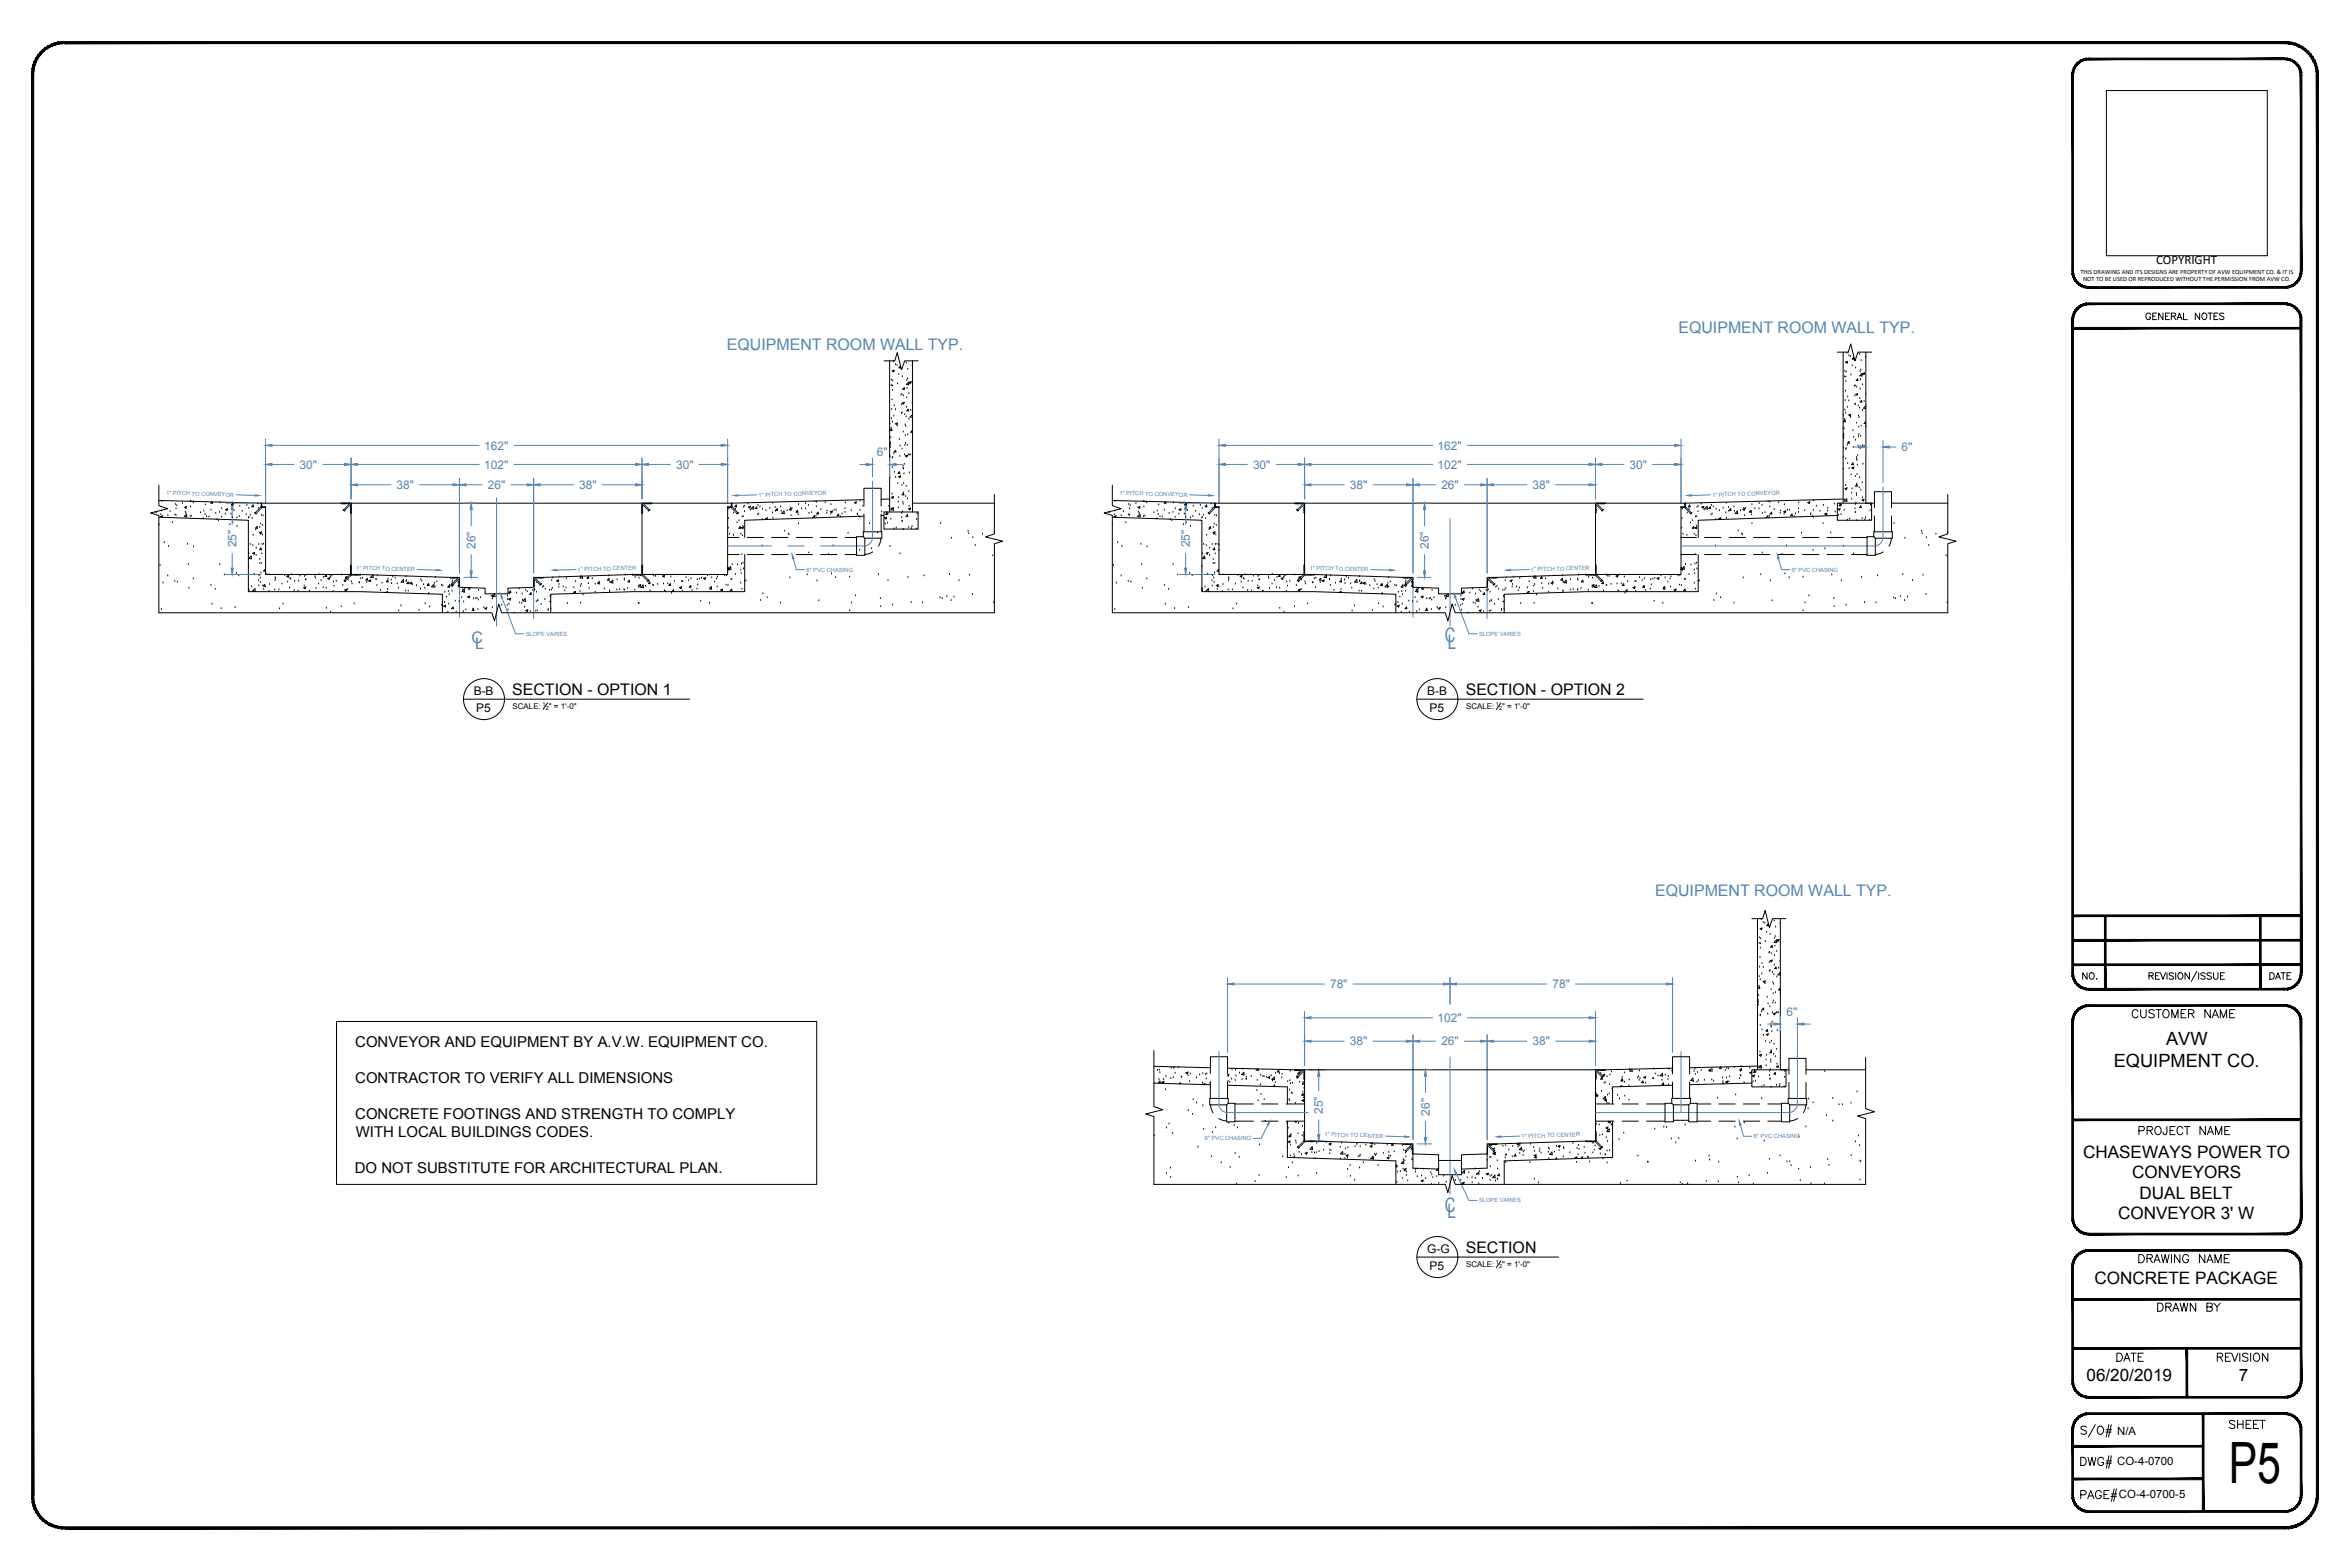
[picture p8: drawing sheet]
<svg xmlns="http://www.w3.org/2000/svg" width="914mm" height="610mm" viewBox="0 0 914 610" stroke-linecap="round" stroke-linejoin="round" font-family="sans-serif">
<defs><g id="words">
<text font-size="22.2" x="867.2" y="576.9">P5</text>
<g font-size="8.8">
<text x="808.6" y="572.6">DWG#</text>
<text x="808.6" y="585.3">PAGE#</text>
</g>
<text font-size="8.4" x="808.9" y="560.2">S/O#</text>
<g font-size="7.8" fill="#5484b2">
<text x="562.2" y="249.9">C</text>
<text x="563.3" y="252.3">L</text>
<text x="562.1" y="471.5">C</text>
<text x="563.3" y="474">L</text>
</g>
<g font-size="7.1">
<text x="842.8" y="406.5">AVW</text>
<text x="822.5" y="415">EQUIPMENT CO.</text>
</g>
<g font-size="6.7">
<text x="810.6" y="450.3">CHASEWAYS POWER TO</text>
<text x="829.6" y="458.4">CONVEYORS</text>
<text x="832.5" y="466.3">DUAL BELT</text>
<text x="824.2" y="474.3">CONVEYOR 3' W</text>
<text x="815" y="499.5">CONCRETE PACKAGE</text>
<text x="811.9" y="537.2">06/20/2019</text>
<text x="871.2" y="537.2">7</text>
</g>
<g font-size="6.6">
<text x="828.7" y="397.2">CUSTOMER NAME</text>
<text x="831.5" y="442.7">PROJECT NAME</text>
<text x="831.5" y="492.5">DRAWING NAME</text>
<text x="838.6" y="511.2">DRAWN BY</text>
<text x="822.7" y="530.9">DATE</text>
<text x="861.8" y="530.9">REVISION</text>
<text x="866.8" y="557">SHEET</text>
</g>
<g font-size="6.2" fill="#5484b2">
<text x="653.1" y="129.4">EQUIPMENT ROOM WALL TYP.</text>
<text x="282.8" y="136.1">EQUIPMENT ROOM WALL TYP.</text>
<text x="183.4" y="250.2">C</text>
<text x="185" y="252.3">L</text>
<text x="644" y="348.5">EQUIPMENT ROOM WALL TYP.</text>
</g>
<g font-size="6.2">
<text x="199.3" y="270.4">SECTION - OPTION 1</text>
<text x="570.3" y="270.4">SECTION - OPTION 2</text>
<text x="570.3" y="487.4">SECTION</text>
</g>
<g font-size="5.8">
<text x="138.2" y="407.4">CONVEYOR AND EQUIPMENT BY A.V.W. EQUIPMENT CO.</text>
<text x="138.2" y="421.3">CONTRACTOR TO VERIFY ALL DIMENSIONS</text>
<text x="138.2" y="435.3">CONCRETE FOOTINGS AND STRENGTH TO COMPLY</text>
<text x="138.4" y="442.3">WITH LOCAL BUILDINGS CODES.</text>
<text x="138" y="456.2">DO NOT SUBSTITUTE FOR ARCHITECTURAL PLAN.</text>
</g>
<g font-size="5.7">
<text x="834" y="125.6">GENERAL NOTES</text>
<text x="809.6" y="382.1">NO.</text>
<text x="882.3" y="382.1">DATE</text>
</g>
<text font-size="5" x="839" y="102.8">COPYRIGHT</text>
<g font-size="4.7" fill="#5484b2">
<text x="188.4" y="174.9">162&quot;</text>
<text x="341.2" y="177.6">6&quot;</text>
<text x="559.4" y="174.9">162&quot;</text>
<text x="739.9" y="175.6">6&quot;</text>
<text x="116.6" y="182.3">30&quot;</text>
<text x="188.4" y="182.3">102&quot;</text>
<text x="263.1" y="182.3">30&quot;</text>
<text x="487.6" y="182.3">30&quot;</text>
<text x="559.4" y="182.3">102&quot;</text>
<text x="634.1" y="182.3">30&quot;</text>
<text x="154.3" y="190.2">38&quot;</text>
<text x="189.9" y="190.2">26&quot;</text>
<text x="225.3" y="190.2">38&quot;</text>
<text x="525.3" y="190.2">38&quot;</text>
<text x="560.8" y="190.2">26&quot;</text>
<text x="596.3" y="190.2">38&quot;</text>
<text x="92" y="213" transform="rotate(-90 92 213)">25&quot;</text>
<text x="185" y="213.6" transform="rotate(-90 185 213.6)">26&quot;</text>
<text x="463" y="213" transform="rotate(-90 463 213)">25&quot;</text>
<text x="556" y="213.6" transform="rotate(-90 556 213.6)">26&quot;</text>
<text x="517.5" y="384.4">78&quot;</text>
<text x="604.1" y="384.4">78&quot;</text>
<text x="695.2" y="395.2">6&quot;</text>
<text x="559.4" y="397.6">102&quot;</text>
<text x="525.3" y="406.7">38&quot;</text>
<text x="560.8" y="406.7">26&quot;</text>
<text x="596.3" y="406.7">38&quot;</text>
<text x="514.8" y="433.4" transform="rotate(-90 514.8 433.4)">25&quot;</text>
<text x="556.3" y="434" transform="rotate(-90 556.3 434)">26&quot;</text>
</g>
<g font-size="4.7">
<text x="184.3" y="270.5">B-B</text>
<text x="555.3" y="270.5">B-B</text>
<text x="185.3" y="276.9">P5</text>
<text x="556.3" y="276.9">P5</text>
<text x="555.3" y="487.5">G-G</text>
<text x="556.3" y="493.9">P5</text>
</g>
<g font-size="4.4">
<text x="823.8" y="558.1">N/A</text>
<text x="823.8" y="569.9">CO-4-0700</text>
<text x="824.5" y="582.9">CO-4-0700-5</text>
</g>
<g font-size="3.1">
<text x="199.4" y="275.8">SCALE:</text>
<text x="213.6" y="275.8">&quot; = 1'-0&quot;</text>
<text x="570.4" y="275.8">SCALE:</text>
<text x="584.5" y="275.8">&quot; = 1'-0&quot;</text>
<text x="570.4" y="492.8">SCALE:</text>
<text x="584.5" y="492.8">&quot; = 1'-0&quot;</text>
</g>
<g font-size="2.5">
<text x="809.5" y="106.6">THIS DRAWING AND ITS DESIGNS ARE PROPERTY OF AVW EQUIPMENT CO. &amp; IT IS</text>
<text x="810.5" y="109.3">NOT TO BE USED OR REPRODUCED WITHOUT THE PERMISSION FROM AVW CO.</text>
</g>
<g font-size="2.2" fill="#5484b2">
<text x="64.6" y="192.4" transform="rotate(2 64.6 192.4)">1&quot; PITCH TO CONVEYOR</text>
<text x="295.1" y="193.3" transform="rotate(-2 295.1 193.3)">1&quot; PITCH TO CONVEYOR</text>
<text x="435.6" y="192.4" transform="rotate(2 435.6 192.4)">1&quot; PITCH TO CONVEYOR</text>
<text x="666.2" y="193.3" transform="rotate(-2 666.2 193.3)">1&quot; PITCH TO CONVEYOR</text>
<text x="138.6" y="221.6" transform="rotate(2 138.6 221.6)">1&quot; PITCH TO CENTER</text>
<text x="509.6" y="221.6" transform="rotate(2 509.6 221.6)">1&quot; PITCH TO CENTER</text>
<text x="224.7" y="222.3" transform="rotate(-2 224.7 222.3)">1&quot; PITCH TO CENTER</text>
<text x="313.8" y="222.4">6&quot; PVC CHASING</text>
<text x="595.7" y="222.3" transform="rotate(-2 595.7 222.3)">1&quot; PITCH TO CENTER</text>
<text x="697.2" y="222.4">6&quot; PVC CHASING</text>
<text x="204.6" y="247.4">SLOPE VARIES</text>
<text x="575.5" y="247.4">SLOPE VARIES</text>
<text x="468.8" y="443.7">6&quot; PVC CHASING</text>
<text x="515.4" y="442" transform="rotate(2 515.4 442)">1&quot; PITCH TO CENTER</text>
<text x="592" y="442.8" transform="rotate(-2 592 442.8)">1&quot; PITCH TO CENTER</text>
<text x="682.4" y="442.8">6&quot; PVC CHASING</text>
<text x="575.5" y="467.8">SLOPE VARIES</text>
</g>
<g font-size="2.2">
<text x="211.1" y="274.7">1</text>
<text x="582.1" y="274.7">1</text>
<text x="212.4" y="276.3">2</text>
<text x="583.4" y="276.3">2</text>
<text x="582.1" y="491.7">1</text>
<text x="583.4" y="493.3">2</text>
</g>
</g></defs>
<!-- layer: A_NOTES -->
<path d="M130.9 397.4h186.9v63.4h-186.9z" fill="none" stroke="#000" stroke-width=".39"/>
<!-- layer: A_TAGS -->
<g fill="none" stroke="#000" stroke-width=".39">
<path d="M714.9 137h4.3l.9-3.2 1.7 6.6 1.2-3.4h5.3M344 140.4h4.1l1-3.2 1.7 6.6 1.2-3.4h5.3M61.8 188.7v8l3.4 1.2-6.6 1.7 3.2 .9v37.9h129.6l1 3.2 1.7-6.6 1.1 3.4h191.7v-26.9l3.2-1-6.6-1.6 3.4-1.2v-15.3M432.8 188.7v8l3.4 1.2-6.6 1.7 3.2 .9v37.9h129.6l1 3.2 1.6-6.6 1.3 3.4h191.6v-26.9l3.2-1-6.6-1.6 3.4-1.2v-15.3M180.4 272h88M213.1 273.4l-1.8 2.6M551.3 272h88.1M584 273.4l-1.7 2.6M681.7 357.4h4.1l1-3.2 1.7 6.6 1.2-3.4h5.2M449 408.7v21.8l3.4 1.2-6.6 1.7 3.2 .9v26.5h113.4l1 3.1 1.6-6.6 1.3 3.5h159.6v-25.7l-3.1-.9 6.6-1.7-3.5-1.2v-19.9M551.3 489h55.2M584 490.5l-1.7 2.5"/>
<circle cx="188.3" cy="272" r="8"/>
<circle cx="559.3" cy="272" r="8"/>
<circle cx="559.3" cy="489" r="8"/>
</g>
<!-- layer: A-PATTERN -->
<g fill="none" stroke="#000" stroke-width=".39">
<path d="M718.7 137.4h.1M719.4 138.4h.1M720 138.7h.1M721.3 139.1l.1 .6h-.7zM723.6 137.9h.1M725.9 139h.1M346.8 150h.1M346.9 147.8h.1M347 159.3h.1M347.1 155.6h.1M347.2 144.3l.7-.3-.2 .7zM347.3 151.8h.1"/>
<path d="M347.3 150.1h.1M347.4 148.2h.1M347.5 144.5h.1M347.6 140.8h.1M348 157.9h.1M348.4 141.8h.1M348.4 159.4h.1M349 142.2h.1M349.2 149.3h.1M349.7 145.7h.1M350.3 142.5l.1 .7-.6-.1zM350.6 153.7h.1"/>
<path d="M350.7 157.5h.1M350.9 153.5h.1M351.1 146.6h.1M351.1 156.8l.8-.3-.3 .7zM351.5 154h.1M351.8 150.8l.2 .7-.7-.1zM352.6 141.3h.1M352.7 158.5h.1M352.8 154.8h.1M352.8 148.1h.1M352.9 151.1h.1M353.1 147.4h.1"/>
<path d="M353.2 143.7h.1M353.4 159.2l.1 .7-.7-.1zM353.5 148.7l.2 1-1-.1zM353.7 153.1h.1M353.7 149h.1M353.8 148.8l.8-.3-.3 .6zM353.8 149.1h.1M354.4 159.6h.1M355 156.9h.1M355 142.4h.1M717.8 146.6h.1M717.8 159.5h.1"/>
<path d="M717.8 144.4h.1M718 155.8h.1M718.1 152.1h.1M718.1 140.9l.8-.3-.2 .7zM718.2 148.5h.1M718.2 146.7h.1M718.4 144.7h.1M718.5 141.1h.1M718.8 158.5h.1M718.9 154.4h.1M719.4 156h.1M720.2 145.9h.1"/>
<path d="M720.7 142.2h.1M721.6 150.3h.1M721.7 154.1h.1M721.7 157.4h.1M721.9 150.1h.1M722 157.2h.1M722 143.2h.1M722.1 153.4l.7-.3-.2 .7zM722.5 150.6h.1M722.8 147.4l.1 .7-.7-.1zM723 157.9h.1M723.5 158.8h.1"/>
<path d="M723.6 155.1h.1M723.8 144.7h.1M723.8 151.3h.1M723.9 147.7h.1M724.1 144h.1M724.2 140.3h.1M724.3 155.7l.2 .7h-.7zM724.5 145.2l.1 1.1-1-.1zM724.7 149.7h.1M724.7 159.6h.1M724.7 145.6h.1M724.8 145.7h.1"/>
<path d="M724.8 145.4l.8-.4-.3 .7zM725.3 156.2h.1M725.9 153.5h.1M726 158.4v-.5l-.9 .9 .9 .2M346.2 172.7l.3-.1-.3 .7M346.2 173.2v.1M346.2 170.1h.1M346.2 165h.1M346.3 177.7h.1M346.4 172.2h.1M346.5 174h.1M346.6 170.3h.1"/>
<path d="M346.7 166.6h.1M346.8 162.9h.1M346.9 166.8l.1 .7-.6-.1zM347.2 178.2h.1M347.2 164.2h.1M347.3 177.9h.1M347.8 176.6h.1M347.8 161.9h.1M348.4 164.8l.8-.3-.2 .7zM348.5 175.2l.1 .7-.7-.1zM349.1 165.7h.1M350 170.9h.1"/>
<path d="M350.1 177.5h.1M350.3 173.5h.1M350.8 160.9h.1M351 174.7h.1M351 160.6h.1M351.5 168.1h.1M352 177h.1M352 161.3h.1M352.1 173.2h.1M352.2 165.3h.1M352.3 169.5h.1M352.3 177.4l.8-.3-.3 .7z"/>
<path d="M352.3 172.4h.1M352.4 165.9h.1M352.6 162.2h.1M353.1 173.2h.1M353.2 169.2h.1M353.7 177.1h.1M353.7 176.8h.1M353.7 163.1h.1M354.3 177h.1M354.9 167.5l.1 .7-.6-.1zM355 169.3h.1M355 161.8v-.5l-.9 .9 .9 .1"/>
<path d="M717.2 178h.1M717.2 166.7h.1M717.2 169.3l.3-.1-.3 .6M717.2 161.6h.1M717.3 174.3h.1M717.4 168.8h.1M717.4 170.6h.1M717.6 166.9h.1M717.7 163.2h.1M717.9 163.4l.2 .7-.7-.1zM718.2 178.5h.1M718.2 160.7h.1"/>
<path d="M718.2 174.8h.1M718.4 174.5h.1M718.8 173.2h.1M719.4 161.5l.7-.3-.2 .6zM719.5 171.7l.1 .7h-.7zM720.1 162.3h.1M721 167.5h.1M721.1 174.1h.1M721.3 170.1h.1M722 171.3h.1M722.4 178h.1M722.4 178.7h.1"/>
<path d="M722.5 164.6h.1M722.5 179.1h.1M722.8 177.2h.1M723 173.5h.1M723.1 169.8h.1M723.1 161.8h.1M723.3 166.2h.1M723.3 169h.1M723.3 173.9l.8-.2-.2 .6zM723.4 162.4h.1M724 169.8h.1M724.2 165.7h.1"/>
<path d="M724.7 173.7h.1M724.7 173.4h.1M725.3 173.6h.1M725.9 164.1l.1 .7-.7-.1zM726 165.9h.1M60.8 199v.2l-.5-.1M62.8 198.8h.1M62.9 195h.1M66.2 199h.1M68.2 196.3h.1M68.5 198h.1M68.8 196.7h.1"/>
<path d="M71 195.9h.1M71.8 197.4l.8-.3-.2 .6zM72.1 199.2h.1M72.3 199.7h.1M74.1 195h.1M74.1 195h.6M74.1 197.2h.1M75.2 195.3h.1M75.3 195.6h.1M78 199.5h.1M79.3 198.8h.1M79.9 196.4h.1"/>
<path d="M82.1 198.4h.1M82.4 195.2l-.4 .5 .7 .1-.1-.6M83.9 199.7h.1M85.4 199.3h.1M85.6 195.6h.1M86.3 197.9h.1M87.7 200h.1M87.8 198.2l.8-.2-.3 .6zM89.9 200h.1M90.6 195.8l.1 .7-.7-.1zM91.1 198.6h.1M93.3 196.9h.1"/>
<path d="M94.2 198.9h.1M96.1 196.6h.1M96.8 197.8h.1M98.5 196.5l.1 .6h-.6zM100.3 196h.1M100.7 197.8h.1M101.9 196.5l-.3 .1M101.9 196.9l-.3 .2M101.9 197.2l-.2 .2M102.3 197.2l-.2 .2M103.3 197.4h.1M133.5 195.7l-.2 .3"/>
<path d="M133.9 195.7l-.2 .3M134.3 195.7l-.2 .3M134.7 195.7l-.2 .3M135.8 195.7l-.2 .3M136.3 195.7l-.2 .3M136.6 197.4l-.2 .2M136.6 197.7l-.2 .3M136.6 195.8l-.2 .2M136.6 198.1l-.2 .2M136.6 196.2l-.2 .2M136.6 198.5l-.2 .2M249.8 197.4l.2 .2"/>
<path d="M249.8 197.7l.2 .3M249.8 195.8l.2 .2M249.8 198.1l.2 .2M249.8 196.2l.2 .2M249.8 198.5l.2 .2M250.2 195.7l.2 .3M250.6 195.7l.2 .3M251.8 195.7l.2 .3M252.1 195.7l.2 .3M252.6 195.7l.2 .3M252.9 195.7l.3 .3M283.1 197.4h.1"/>
<path d="M283.6 198.1h.1M284.1 197.2l.3 .2M284.6 196.5l.2 .1M284.6 196.9l.2 .2M284.6 197.2l.2 .2M285.5 199.6h.1M286.2 198.2h.1M286.5 196.5l.1 .7-.7-.1zM289.3 197.3h.1M289.7 199.1h.1M289.8 196.9h.1M291 196.1h.1"/>
<path d="M291.2 197.3l.8-.3-.2 .7zM292.1 198.4h.1M293.2 197l.1 1-.9-.1zM294.4 197.2l.2 .7-.7-.1zM294.9 196.6h.1M295.2 200h.1M295.7 197.2h.1M296.7 198.1h.1M298 198.7h.1M299.5 197.7h.1M300.6 199.5h.1M300.7 195.7h.1"/>
<path d="M301.6 197.4h.1M301.7 198.9h.1M302.4 197.9l.1 .7-.6-.1zM303.7 197.2h.1M304 198.9h.1M305.1 198.8l.1 1.1-1-.2zM306.3 198.7h.1M307.2 198.2l.7-.3-.2 .6zM307.6 197.7h.1M308.2 197.8h.1M309.9 199.2h.1M310.3 198.6l.2 .7-.7-.1z"/>
<path d="M310.7 196.3h.1M311.9 198h.1M313.5 195.9h.1M313.5 198h.1M314.6 196.6h.1M314.8 199.7h.1M315.8 199.4h.1M316.9 194.9h.2M317.6 197.1h.1M317.7 195.4h.1M318.3 199.3l.1 .7-.6-.1zM319.4 198.2h.1"/>
<path d="M321.1 195.5h.1M321.7 199.7h.1M321.8 198.8h.1M323.1 199.1l.8-.3-.2 .6zM323.3 196.3h.1M324.6 198.5h.1M325.3 198.5h.1M326.3 200l.1 .7-.6-.1zM327.7 199.9h.1M328.8 197.9h.1M328.8 199.3h.1M328.9 195.6h.1"/>
<path d="M331.2 198.7h.1M332.4 195.5l.8-.3-.2 .7zM333.6 199.9h.1M334.6 198.5h.1M334.7 194.8h.1M335.8 197h.1M343.1 199.2h.1M345 199.5h.1M345.1 199.5l.2 .7h-.7zM345.5 199.9h.1M345.9 197h.1M346.2 181.4h.1"/>
<path d="M346.2 185.5v.3M346.2 185.8h.1M346.8 198h.1M346.9 193.5l.8-.3-.2 .6zM347.1 192.3h.1M347.2 193.8h.1M347.2 181.9h.1M347.6 197.4l.1 1.1-1-.2zM348 183.7h.1M348.5 185.8h.1M349.3 188.1h.1M349.5 195.3h.1"/>
<path d="M349.5 197.6h.1M349.6 185.4l.8-.3-.2 .7zM349.7 193.6h.1M350 183.5l.1 .7h-.6zM350.9 199.7h.1M350.9 188.7h.1M351.2 199.1h.1M351.3 195.4h.1M351.4 181.4h.1M351.4 182.1h.1M351.4 196.2h.1M351.5 191.7h.1"/>
<path d="M351.5 182.5h.1M351.5 191.9l.2 .6h-.7zM351.6 188h.1M351.7 184.3h.1M351.9 180.6h.1M352.4 193.2h.1M352.6 189.2h.1M353.1 194.1h.1M353.5 198l.8-.3-.2 .6zM353.6 191.2h.1M353.7 197h.1M353.9 184h.1"/>
<path d="M356.8 199.9h.1M431.8 199v.2l-.5-.1M433.8 198.8h.1M433.9 195h.1M437.2 199h.1M439.2 196.3h.1M439.5 198h.1M439.8 196.7h.1M442 195.9h.1M442.8 197.4l.8-.3-.2 .6zM443.1 199.2h.1M443.3 199.7h.1"/>
<path d="M445.1 195h.1M445.1 195l.6 .1M445.1 197.2h.1M445.7 195v.1M446.2 195.3h.1M446.2 195.6h.1M449 199.5h.1M450.3 198.8h.1M450.9 196.4h.1M453.1 198.4h.1M453.4 195.2l-.4 .5 .7 .1-.1-.6M454.9 199.7h.1"/>
<path d="M456.4 199.3h.1M456.6 195.6h.1M457.3 197.9h.1M458.7 200h.1M458.8 198.2l.7-.2-.2 .6zM460.8 200h.1M461.5 195.8l.1 .7-.6-.1zM462 198.6h.1M464.3 196.9h.1M465.2 198.9h.1M467.1 196.6h.1M467.8 197.8h.1"/>
<path d="M469.5 196.5l.1 .6h-.7zM471.3 196h.1M471.7 197.8h.1M472.9 196.5l-.2 .1M472.9 196.9l-.2 .2M472.9 197.2l-.2 .2M473.3 197.2l-.2 .2M474.3 197.4h-.1M504.5 195.7l-.2 .3M504.9 195.7l-.2 .3M505.3 195.7l-.2 .3M505.7 195.7l-.2 .3"/>
<path d="M506.9 195.7l-.3 .3M507.2 195.7l-.2 .3M507.6 197.4l-.2 .2M507.6 197.7l-.2 .3M507.6 195.8l-.2 .2M507.6 198.1l-.2 .2M507.6 196.2l-.2 .2M507.6 198.5l-.2 .2M620.8 197.4l.2 .2M620.8 197.7l.2 .3M620.8 195.8l.2 .2M620.8 198.1l.2 .2"/>
<path d="M620.8 196.2l.2 .2M620.8 198.5l.2 .2M621.2 195.7l.2 .3M621.6 195.7l.2 .3M622.8 195.7l.1 .3M623.1 195.7l.3 .3M623.5 195.7l.2 .3M623.9 195.7l.2 .3M654.1 197.4h.1M654.6 198.1h.1M655.2 197.2l.2 .2M655.5 197.2l.2 .2"/>
<path d="M655.6 196.5l.2 .1M655.6 196.9l.2 .2M656.5 199.6h.1M657.2 198.2h.1M657.5 196.5l.1 .7-.7-.1zM660.3 197.3h.1M660.7 199.1h.1M660.7 196.9h.1M662 196.1h.1M662.2 197.3l.8-.3-.3 .7zM663.1 198.4h.1M663.3 197.9l.9-.9 .1 1z"/>
<path d="M665.4 197.2l.2 .7-.7-.1zM665.9 196.6h.1M666.2 200h.1M666.7 197.2h.1M667.7 198.1h.1M669 198.7h.1M670.5 197.7h.1M671.5 199.5h.1M671.7 195.7h.1M672.6 197.4h.1M672.7 198.9h.1M673.4 197.9l.1 .7-.7-.1z"/>
<path d="M674.7 197.2h.1M674.9 198.9h.1M676 198.8l.1 1.1-.9-.2zM677.2 198.7h.1M678.1 198.2l.8-.3-.2 .6zM678.5 197.7h.1M679.2 197.8h.1M680.8 199.2h.1M681.4 198.6l.1 .7-.7-.1zM681.7 196.3h.1M682.8 198h.1M684.4 198h.1"/>
<path d="M684.5 195.9h.1M685.6 196.6h.1M685.8 199.7h.1M686.8 199.4h.1M687.9 194.9l.1 .1M688 194.9v.1M688.6 197.1h.1M688.7 195.4h.1M689.3 199.3l.1 .7-.6-.1zM690.4 198.2h.1M692.1 195.5h.1M692.7 199.7h.1"/>
<path d="M692.8 198.8h.1M694.1 199.1l.8-.3-.3 .6zM694.3 196.3h.1M695.5 198.5h.1M696.3 198.5h.1M697.3 200l.1 .7-.7-.1zM698.6 199.9h.1M699.8 197.9h.1M699.8 199.3h.1M699.9 195.6h.1M702.2 198.7h.1M703.4 195.5l.8-.3-.2 .7z"/>
<path d="M704.6 199.9h.1M705.6 198.5h.1M705.7 194.8h.1M706.8 197h.1M708.2 198.9h.1M709.5 196.6h.1M710.1 199.9l.7-.3-.2 .7zM711.1 198.8h.1M711.2 197.7h.1M713.7 196h.1M714.1 199.2h.1M715.2 198.1l.8-.3-.3 .7z"/>
<path d="M715.9 196h.1M716.1 196.1l.1 .7-.6-.1zM716.5 196.5h.1M717.2 182v.4M717.6 198.5h.1M717.7 194.9l.9-.9 .1 1.1zM717.7 194.6h.1M717.9 190.1l.8-.3-.3 .6zM718.1 190.4h.1M718.1 188.8h.1M718.9 180.3h.1M719.5 182.3h.1"/>
<path d="M720.3 184.7h.1M720.5 194.2h.1M720.5 191.9h.1M720.6 182l.8-.3-.3 .7zM720.6 190.2h.1M721 180.1l.1 .7-.6-.1zM721.8 198h.1M721.9 196.3h.1M721.9 199.4h.1M722 185.3h.1M722 199.4h.1M722.2 195.7h.1"/>
<path d="M722.3 192h.1M722.4 192.7h.1M722.5 188.3h.1M722.5 188.4l.2 .7h-.7zM722.6 184.6h.1M722.7 180.9h.1M723.4 189.8h.1M723.6 185.8h.1M724.1 190.7h.1M724.1 196.8l.1 .7-.6-.1zM724.5 194.5l.8-.3-.2 .7zM724.6 187.7h.1"/>
<path d="M724.7 193.6h.1M724.9 180.6h.1M727.7 198.7h.1M727.8 196.6h.1M61.8 204.2h.1M62.3 220h.1M62.6 200.2h.1M62.9 201.3l-.4-.3 .8-.3-.2 .6M63.9 211.1h.1M65.3 200.6h.1M65.5 212.6h.1M67.1 203.3h.1"/>
<path d="M68.1 200.3h.1M68.5 200.5h.1M72.6 200l.1 1.1-1-.2zM73 211.8h.1M73.3 219.7h.1M74 201h.1M74.4 200.7h.1M75.3 212.8h.1M78.6 201.8l.6-.3-.1 .3M79.8 200.1h.1M80.3 201h.1M81.3 201.1h.1"/>
<path d="M84.3 202h.1M85 202.6h.1M85.5 219.7h.1M86.3 201.2h.1M89.5 204.1h.1M90.4 201.3h.1M90.6 203.3h.1M92.2 201.5h.1M92.2 204.8h.1M93.1 201h.1M95.8 200.2h.1M96.7 201.5h.1"/>
<path d="M96.8 215.4h.1M96.9 201.3h.1M97.4 200.4h.1M97.4 211.8h.1M97.7 216.3l-.8 1 .9 .1-.1-1.1M98.1 201.7h.1M98.3 215.2l.8-.3-.2 .7zM98.4 212.3h.1M98.5 208.2h.1M99.5 206.1h.1M99.7 216.1h.1M99.7 213.3h.1"/>
<path d="M100 204.8l.2 .7-.7-.1zM100.7 211.8h.1M101 207.2l.8-.3-.2 .7zM101 217.7h.1M101.1 205.2h.1M101.1 219.2h.1M101.3 207.9h.1M101.4 203.9h.1M101.6 213.1l.1 .8-.7-.1zM101.7 219.2h.1M101.7 200.5h.1M101.9 215.5h.1"/>
<path d="M102 211.8h.1M102.1 208.1h.1M102.2 204.4h.1M102.4 200.7h.1M102.6 211.7h.1M103.3 212h.1M103.3 214.2h.1M283.4 205.5h.1M283.5 201.8h.1M283.9 207.8h.1M284.9 219.7h.1M285.4 208.2h.1"/>
<path d="M286.8 203.4h.1M286.9 219.8h.1M287.6 202.6h.1M288 204.9l.2 .6h-.7zM288.3 207.7h.1M288.5 219.5h.1M288.5 205.3l.8-.3-.2 .7zM288.7 215.8h.1M288.8 201.1h.1M288.9 208.4h.1M289.1 204.7h.1M289.1 219.1h.1"/>
<path d="M289.2 201h.1M294.8 200.3h.1M296.5 212.4h.1M296.6 202.1h.1M298.4 202.1l-.6-.3 .8-.3-.2 .6M300.8 201.6h.1M305.4 206.6h.1M306.7 207.7h.1M307 208.1h.1M307.8 200.7h.1M310.6 200.3h.1M310.7 203.8h.1"/>
<path d="M314.7 215.1h.1M317 201.5l-.1-.8-.8 .8M317.5 200.8h.1M322.5 215.7h.1M323.2 200h.1M324.2 212.3h.1M327.1 201h.1M330 207.4h.1M333.6 200.2h.1M334.1 200.9l.1-.2 .1 .2M334.5 214.1h.1M334.6 201.3h.1"/>
<path d="M338.4 203.7h.1M339.1 213.5h.1M341.4 207.3h.1M344.2 201.5l.8-.3-.2 .7zM344.5 203.9h.1M345.4 203.6h.1M346.3 212.6h.1M346.6 202h.1M347.9 205.8h.1M348.7 205.4h.1M350.2 215.5h.1M350.8 201.4h.1"/>
<path d="M350.9 202.8h.1M351.1 202.8h.1M351.3 205.8h.3M353.1 200.2l.1 .7-.6-.1zM353.6 205.2h.1M354.7 205.6h.1M354.9 204.9h.1M356.5 205.8h.1M356.7 202.1h.1M366 203.7h.1M370.2 209.4h.1M376.7 206.7h.1"/>
<path d="M376.9 207.6h.1M378.5 209.2h.1M379.5 212.2h.1M382.3 207.8h.1M386.3 216.2h.1M386.9 207.2h.1M432.8 204.2h.1M433.2 220h.1M433.6 200.2h.1M433.9 201.3l-.4-.3 .8-.3-.3 .6M434.9 211.1h.1M436.3 200.6h.1"/>
<path d="M436.5 212.6h.1M438.1 203.3h.1M439.1 200.3h.1M439.5 200.5h.1M443.6 200l.1 1.1-1-.2zM443.9 211.8h.1M444.2 219.7h.1M445 201h.1M445.4 200.7h.1M446.3 212.8h.1M449.6 201.8l.6-.3-.1 .3M450.7 200.1h.1"/>
<path d="M451.4 201h.1M452.2 201.1h.1M455.3 202h.1M455.9 202.6h.1M456.5 219.7h.1M457.3 201.2h.1M460.5 204.1h.1M461.3 201.3h.1M461.6 203.3h.1M463.2 204.8h.1M463.2 201.5h.1M464.1 201h.1"/>
<path d="M466.8 200.2h.1M467.7 201.5h.1M467.8 215.4h.1M467.8 217.3l.9-1 .1 1.1-.9-.1M467.9 201.3h.1M468.3 200.4h.1M468.3 211.8h.1M469.1 201.7h.1M469.3 215.2l.8-.3-.2 .7zM469.3 212.3h.1M469.5 208.2h.1M470.5 206.1h.1"/>
<path d="M470.7 216.1h.1M470.7 213.3h.1M471 204.8l.1 .7-.6-.1zM471.6 211.8h.1M472 207.2l.8-.3-.2 .7zM472.1 217.7h.1M472.1 219.2h.1M472.1 205.2h.1M472.3 207.9h.1M472.4 203.9h.1M472.6 213.1l.1 .8-.7-.1zM472.7 219.2h.1"/>
<path d="M472.7 200.5h.1M472.8 215.5h.1M472.9 211.8h.1M473.1 208.1h.1M473.2 204.4h.1M473.4 200.7h.1M473.6 211.7h.1M474.3 212h.1M474.3 214.2h.1M654.3 205.5h.1M654.5 201.8h.1M654.9 207.8h.1"/>
<path d="M655.9 219.7h.1M656.4 208.2h.1M657.8 203.4h.1M657.9 219.8h.1M658.5 202.6h.1M659 204.9l.1 .6h-.6zM659.3 207.7h.1M659.5 219.5h.1M659.5 205.3l.8-.3-.2 .7zM659.6 215.8h.1M659.7 201.1h.1M659.9 208.4h.1"/>
<path d="M660.1 204.7h.1M660.1 219.1h.1M660.2 201h.1M665.8 200.3h.1M667.5 212.4h.1M667.6 202.1h.1M668.8 201.8l.8-.3-.3 .6zM671.8 201.6h.1M676.3 206.6h.1M677.8 207.7h.1M678 208.1h.1M678.8 200.7h.1"/>
<path d="M681.6 200.3h.1M681.7 203.8h.1M685.7 215.1h.1M688 201.5l-.1-.8-.8 .8M688.5 200.8h.1M693.4 215.7h.1M694.2 200h.1M695.2 212.3h.1M698.1 201h.1M701 207.4h.1M704.6 200.2h.1M705.1 200.9l.1-.2 .1 .2"/>
<path d="M705.5 214.1h.1M705.6 201.3h.1M709.3 203.7h.1M710.1 213.5h.1M710.5 200.4h.1M710.8 200.4h.1M712.4 207.3h.1M715.4 200.5h.1M716.4 200.2h.1M717.3 212.6h.1M718.9 202.4h.1M719.7 202h.1"/>
<path d="M721.2 215.5h.1M722.2 202.4h.3M724.6 201.8h.1M725.6 202.2h.1M725.9 201.5h.1M727.5 202.4h.1M737 203.7h.1M741.2 209.4h.1M747.7 206.7h.1M747.9 207.6h.1M749.6 209.2h.1M750.5 212.2h.1"/>
<path d="M753.3 207.8h.1M757.3 216.2h.1M757.9 207.2h.1M62.8 237.1h.1M63.4 226.8h.1M65.3 224.1h.1M68 226.2h.1M69 226.4h.1M73.5 228.9h.1M75.2 225.3h.1M82.1 227.8h.1M82.5 235h.1"/>
<path d="M83.7 229.3h.1M86.1 236.8h.1M87.3 223.6h.1M91.5 236.3h.1M91.9 223.1h.1M92.9 224h.1M96.7 229h.1M96.7 229.2l-.1 .7M96.7 229.2h-.1M96.7 220.5h.1M96.8 229.4h.1M97.9 228.3h.1"/>
<path d="M98.9 223.4h.1M99.2 229l.1 1-1-.1zM100.6 225.9h.1M100.7 227.9h.1M100.8 223.9h.1M101.3 224.9h.1M101.4 226.6h.1M101.6 222.9h.1M102.2 227.8l.8-.3-.2 .6zM102.6 229.3h.1M103.1 221.5l.2 .7h-.7zM103.3 228.3h.1"/>
<path d="M103.6 223.6h.1M104.4 230.2l.2-.3 .1 .3M104.8 223.6h.1M104.9 227.4h.1M106.9 229.5h.1M107 225.8h.1M107.1 224.8h.1M107.2 225.1h.1M108.5 229.5h.1M108.8 236.9h.1M109.7 227.2h.1M110.2 235h.1"/>
<path d="M110.7 223.9h.1M111.6 224.2l.8-.3-.3 .6zM111.9 226.4h.1M112.6 228.7h.1M112.8 225h.1M113.1 225.3h.1M113.6 223.6h.1M114.5 229.7h.1M114.7 226.1h.1M116 229.9h.1M116.2 226.1h.1M116.7 224.1h.1"/>
<path d="M118.2 228.6l.8-.3-.3 .7zM118.4 227.9h.1M118.5 224.2h.1M118.5 223.5h.6M118.9 225.5h.1M119 225.6h.1M120.4 230h.1M122.6 224.4h.1M122.7 225h.1M123 229h.1M124 227.2h.1M124.1 223.5h.1"/>
<path d="M124.9 225.8h.1M125.8 228.6h.1M125.9 224.6h.1M126.9 228.9h.1M127 236.6h.1M127 223.6l.1 .7-.7-.1zM127.5 225l.8-.3-.2 .7zM128.5 224.6h.1M128.7 238.2h.1M128.7 224.2h.1M129.2 223.9h.1M129.6 230.1h.1"/>
<path d="M129.8 226.4h.1M130 228h.1M130.9 226.1h.1M132.8 236h.1M132.9 223.7h.1M133.4 227.8h.1M134.2 229.5l.7-.3-.2 .7zM134.5 224.9h.1M135 224.8v-.5l-.6 .7h.4M135.3 229.3h.1M135.4 225.6h.1M136.6 220.4l-.2 .2"/>
<path d="M136.6 222.8l-.2 .1M136.6 220.8l-.2 .2M136.6 223.1l-.2 .3M136.6 221.2l-.2 .2M136.6 221.6l-.2 .2M136.7 223.5l-.3 .2M136.8 226.4h.1M137 227.2h.1M137 223.5l-.2 .2M137.8 234.9h.1M138.2 223.5l-.2 .2M138.6 223.5l-.2 .2"/>
<path d="M139 223.5l-.2 .2M139.4 223.5l-.2 .2M139.7 226.8h.1M139.9 226.7h.1M140.4 225.1h.1M140.9 228.6h.1M141.1 224.9h.1M142.7 226.6h.1M142.9 225l.1 .7-.6-.1zM143.5 225.9l.8-.3-.3 .7zM144 226.2h.1M144.2 224.6l.9-.9 .1 1z"/>
<path d="M146.3 225.4h.1M146.3 225.6h.1M146.7 227.8h.1M146.8 224.1h.1M148 229.7h.1M148.6 226.9h.1M150.2 230.5l.7-.4-.2 .4M150.8 229.3h.1M150.9 225.7l.1 .7-.7-.1zM151 225.3h.1M152.2 225.6h.1M152.4 227h.1"/>
<path d="M152.8 224.4h.1M153.8 224.9h.1M154.6 227.1h.1M155 228.8h.1M155.2 237.7h.1M156 235.7h.1M157 225.5l.1 1.1-1-.2zM157.9 230h.1M157.9 224.4h.1M158 226.3h.1M158.2 225.9h.1M158.8 230h.1"/>
<path d="M158.8 226.4l.2 .7-.7-.1zM159.4 226.8l.8-.3-.2 .7zM160.5 227.4h.1M162.1 227.8h.1M163.1 237.4h.1M163.6 229.2h.1M163.7 225.4h.1M164.1 226.1h.1M164.8 227.5h.1M165.3 228.8h.1M165.4 234.9h.1M166.4 227.6h.1"/>
<path d="M166.8 227.1l.1 .7-.6-.1zM166.8 231h.1M167.2 236.1h.1M168.8 227.4l.1 1-1-.1zM169 226.9h.1M169.3 228.3h.1M169.5 224.7h.1M170 226.4h.1M171.8 227.7h.1M171.8 235.5h.1M172.2 235.2h.1M172.3 227.9h.1"/>
<path d="M172.7 235.8l.7-.3-.2 .6zM173 234.4h.1M173.1 230.4h.1M173.7 232.3h.1M174.2 238.2h.1M174.5 230.2h.1M174.6 235h.1M174.8 227.8l.1 .7-.7-.1zM174.8 231.4h.1M174.9 227.6h.1M175.7 224.6l-.2 .2M175.9 230h.1"/>
<path d="M175.9 226.6h.1M176 226h.1M176 227.5l-.6 .2 .5 .4 .2-.6M176.1 224.6l-.2 .2M176.3 236.1l.1 .7h-.6zM176.4 224.6l-.1 .2M176.9 224.6l-.2 .2M177.2 233.8h.1M177.5 238.2h.1M178.1 224.6l-.3 .2M178.3 228.1h.1M178.3 226.6h.1"/>
<path d="M178.4 224.6l-.2 .2M178.7 234h.1M178.8 226.2l-.2 .2M178.8 226.6l-.2 .2M178.8 224.6l-.2 .2M178.8 227l-.2 .2M178.8 225l-.2 .3M178.8 227.4l-.2 .2M179.7 232.5h.1M180.1 229.4h.1M180.3 237.9h.1M180.4 234.2h.1"/>
<path d="M180.6 230.5h.1M180.6 229.2l.2 1.1-1-.2zM180.9 229h.1M181.3 237.3h.1M182 232.2l.8-.3-.3 .7zM182.6 228.6l-.4 .5 .6 .1v-.6M184 236.9h.1M184.2 232.9h.1M184.3 236.8l.1 .7-.7-.1zM185.2 232.9h.1M185.6 232.7h.1M186 237.1h.1"/>
<path d="M186.1 233.4h.1M186.2 229.7h.1M186.9 232.5h.1M188.3 236.3h.1M188.6 236.7l.8-.4-.2 .7zM191.2 232h.1M191.5 233h.1M191.6 236.4h.1M191.6 231.8h.1M191.7 232.7h.1M192.5 231l.1 1.1-1-.2zM195.2 235.5h.1"/>
<path d="M197.4 235.6h.1M197.4 233.3h.1M197.5 231.9h.1M197.7 237.3h.1M198 233.1l.7-.3-.2 .7zM198 235.1h.1M198.1 230.7h.1M198.2 231.1h.1M198.6 229.9l.2 .7-.7-.1zM200.1 238.4h.1M201 230.7h.1M202 229.1h.1"/>
<path d="M202.2 234.5h.1M203 234.8h.1M203.2 231.1h.1M203.3 233.5h.1M204.1 236.2h.1M204.3 232.9l.2 1-1-.1zM204.6 229.6h.1M204.6 237.5l.8-.3-.3 .7zM205.1 230.2h.1M206.3 238h.1M206.6 230.6l.1 .7-.6-.1zM207.3 229.5l.8-.3-.3 .7z"/>
<path d="M207.6 226.2l.3 .2M207.6 226.6l.3 .2M207.6 224.6l.3 .2M207.6 227l.3 .2M207.6 225l.3 .3M207.6 227.4l.3 .2M207.9 229.4h.1M208 224.6l.2 .2M208.1 225.8h.1M208.4 224.6l.2 .2M208.5 237.8h.1M208.7 234.1h.1"/>
<path d="M208.8 230.4h.1M208.9 226.7h.1M209.1 237.6h.1M209.3 233.6h.1M209.3 233.8h.1M209.6 224.6l.2 .2M210 224.6l.2 .2M210.4 224.6l.2 .2M210.6 235.1h.1M210.8 224.6l.2 .2M211 228.5h.1M211.5 228.1h.1"/>
<path d="M212 233.2h.1M212.2 229.2h.1M213.2 237.5h.1M213.3 237.1h.1M213.8 229.6h.1M214.3 236.9h.1M214.3 231.6l-.3 .3h.3M214.3 233.8l-.4 .2 .4 .2M214.5 229.5h.1M214.7 225.8h.1M214.9 228.9h.1M215.1 224.8h.1"/>
<path d="M216.6 225.9l.8-.3-.2 .7zM217.4 228.4h.1M217.5 227.4h.1M217.8 224.5h.1M219.2 228.3h.1M219.8 229.9h.1M220.3 228.8h.1M220.4 225.1h.1M220.8 234.8h.1M221.1 224.3h.1M223.2 230.4l.8-.3-.2 .7zM223.3 228.6h.1"/>
<path d="M224 226.3h.1M225.7 230.1h.1M225.8 228h.1M225.9 234.7h.1M226 224.4h.1M226.1 227.4h.1M226.6 224.1l.1 .9-1-.2 .6-.6M226.9 231.4h.1M228.9 227h.1M228.9 224.3l.2 .7h-.7zM229.2 228.9h.1M230.5 225.1h.1"/>
<path d="M231.6 227.2h.1M231.6 230.4h.1M232.5 226.8l.8-.3-.2 .7zM233.1 226.4h.1M235.2 229.1h.1M236.9 225l.1 .7-.6-.1zM236.9 224h.1M237.2 230.1h.1M237.2 229.9h.1M237.3 226.4h.1M238.4 225.7l.1 1.1-1-.1zM240 229.5h.1"/>
<path d="M240.2 225.6h.1M241.1 229.4h.1M242.8 229.4h.1M242.9 225.7h.1M242.9 225.2h.1M243 229.5h.1M243.2 223.7h.1M244.2 229h.1M244.9 225.7l.1 .7h-.7zM247 229.6h.1M247.1 223.5l.2 .2M247.1 224.6h.1"/>
<path d="M247.4 223.5l.3 .2M247.8 223.5l.2 .2M248.2 223.5l.3 .2M248.4 234.7h.1M248.5 227.7l.8-.3-.3 .7zM248.5 228.6h.1M248.7 224.9h.1M248.7 234.8h.1M249.2 223.9h.1M249.4 228.4h.1M249.4 223.5l.2 .2M249.8 220.4l.2 .2"/>
<path d="M249.8 222.8l.2 .1M249.8 220.8l.2 .2M249.8 223.1l.2 .3M249.8 221.2l.2 .2M249.8 223.5l.2 .2M249.8 221.6l.2 .2M250.2 227.6l.2 1-1-.1zM251.2 228.1h.1M252.8 226.4l.1 .7-.6-.1zM252.9 229.9h.1M254 227.7h.1M254.1 223.7h.1"/>
<path d="M254.3 227.8h.1M254.4 224.1h.1M255.1 224.2h.1M255.9 227.3h.1M257.8 224.1l.8-.3-.2 .7zM258.2 227.2h.1M258.6 229.8h.1M258.9 230.1h.1M259.8 227.1h.1M260.8 227.1l.1 .7h-.6zM261 224.5h.1M261.3 230.8h.1"/>
<path d="M261.4 230.2l.7-.8 .1 .8M262.4 226.2h.1M264.5 228.6l.7-.3-.2 .7zM265 228.6h.1M265.2 226.2h.1M265.5 230h.1M265.6 226.3h.1M267 224.7h.1M268 225.8h.1M268.7 227.8l.2 .7-.7-.1zM268.9 225.1h.1M269.3 229.7h.1"/>
<path d="M271.2 229.2h.1M271.3 225.5h.1M271.5 227.5h.1M272.2 225.3h.1M272.6 233.9h.1M272.9 225h.1M273.8 225l.8-.3-.3 .7zM275.3 224h.1M276.1 234.7h.1M276.3 228.8h.1M276.7 228.5l.2 .7-.7-.1zM276.8 228.5h.1"/>
<path d="M276.9 224.8h.1M278 226.4h.1M278.8 225.2h.1M279.1 228.4h.1M279.2 224.4h.1M280.4 229.5l.8-.3-.2 .7zM282 224h.1M282.5 227.6h.1M282.7 223.9h.1M283.1 220.9h.1M283.1 220.9v.6M283.1 221.4l.8-.3-.2 .7z"/>
<path d="M283.3 227.8h.1M283.4 221.1h.1M284.3 220.4l.1 1.1-.9-.2zM284.4 225.3h.1M284.7 229.2l.1 .7-.7-.1zM284.7 225.5h.1M286.2 223.5h.1M288.2 226.9h.1M288.2 221.8h.1M288.4 223.2h.1M288.7 229.2h.1M289.3 221.3h.1"/>
<path d="M289.8 225.9h.1M290.2 226h.1M295.9 233.6h.1M296.8 231.1h.1M298.5 232.5h.1M303.7 234.6h.1M307.3 224.8h.1M314.1 223.6h.1M317.9 226h.1M318.6 233.7h.1M323.6 223.3h.1M325.2 224.7h.1"/>
<path d="M330.6 224.5h.1M330.6 237.6h.1M331.3 234.6h.1M332.9 231.8h.1M341.8 223.6h.1M342.6 232.9h.1M342.7 236h.1M345.5 225.9h.1M347.3 235.4h.1M353.3 224.6h.1M354.5 234.4h.1M359 234.5h.1"/>
<path d="M359.6 224h.1M365.8 232.6h.1M366.6 232.9h.1M368.4 232.1h.1M369.4 223.5h.1M370.1 233.6h.1M371.2 232.2h.1M373.2 225.9h.1M377.3 223.8h.1M378.4 231.3h.1M386.7 234.5h.1M433.8 237.1h.1"/>
<path d="M434.4 226.8h.1M436.2 224.1h.1M439 226.2h.1M440 226.4h.1M444.5 228.9h.1M446.2 225.3h.1M453.1 227.8h.1M453.5 235h.1M454.7 229.3h.1M457 236.8h.1M458.3 223.6h.1M462.4 236.3h.1"/>
<path d="M462.9 223.1h.1M463.9 224h.1M467.7 229.2v.7M467.7 229h.1M467.7 220.5h.1M467.8 229.4h.1M468.9 228.3h.1M469.3 229.9l.9-.9 .1 1zM469.9 223.4h.1M471.6 225.9h.1M471.7 227.9h.1M471.8 223.9h.1"/>
<path d="M472.2 224.9h.1M472.4 226.6h.1M472.6 222.9h.1M473.2 227.8l.8-.3-.2 .6zM473.6 229.3h.1M474.1 221.5l.1 .7h-.6zM474.3 228.3h.1M474.6 223.6h.1M475.4 230.2l.3-.3v.3M475.8 223.6h.1M475.9 227.4h.1M477.9 229.5h.1"/>
<path d="M478 225.8h.1M478.1 224.8h.1M478.2 225.1h.1M479.6 229.5h.1M479.8 236.9h.1M480.7 227.2h.1M481.1 235h.1M481.8 223.9h.1M482.6 224.2l.7-.3-.2 .6zM482.9 226.4h.1M483.7 228.7h.1M483.8 225h.1"/>
<path d="M484.1 225.3h.1M484.5 223.6h.1M485.5 229.7h.1M485.7 226.1h.1M487 229.9h.1M487.2 226.1h.1M487.7 224.1h.1M489.2 228.6l.8-.3-.2 .7zM489.4 227.9h.1M489.5 224.2h.1M489.5 223.5h.6M489.9 225.5h.1"/>
<path d="M490 225.6h.1M491.4 230h.1M493.6 224.4h.1M493.7 225h.1M493.9 229h.1M495 227.2h.1M495.1 223.5h.1M495.9 225.8h.1M496.7 228.6h.1M496.9 224.6h.1M497.9 228.9h.1M498 236.6h.1"/>
<path d="M498 223.6l.1 .7-.6-.1zM498.5 225l.8-.3-.2 .7zM499.5 224.6h.1M499.6 238.2h.1M499.7 224.2h.1M500.2 223.9h.1M500.6 230.1h.1M500.7 226.4h.1M500.9 228h.1M501.9 226.1h.1M503.7 236h.1M503.9 223.7h.1"/>
<path d="M504.4 227.8h.1M505.1 229.5l.8-.3-.2 .7zM505.5 224.9h.1M506 224.8l-.1-.5-.5 .7h.4M506.3 229.3h.1M506.4 225.6h.1M507.6 220.4l-.2 .2M507.6 222.8l-.2 .1M507.6 220.8l-.2 .2M507.6 223.1l-.2 .3M507.6 221.2l-.2 .2M507.6 223.5l-.2 .2"/>
<path d="M507.6 221.6l-.2 .2M507.8 226.4h.1M508 227.2h.1M508 223.5l-.2 .2M508.8 234.9h.1M509.2 223.5l-.2 .2M509.6 223.5l-.2 .2M510 223.5l-.2 .2M510.4 223.5l-.2 .2M510.8 226.8h.1M510.9 226.7h.1M511.4 225.1h.1"/>
<path d="M511.9 228.6h.1M512 224.9h.1M513.7 226.6h.1M513.9 225l.1 .7-.6-.1zM514.5 225.9l.7-.3-.2 .7zM514.9 226.2h.1M516.1 223.7l.1 1-1-.1zM517.3 225.4h.1M517.4 225.6h.1M517.7 227.8h.1M517.8 224.1h.1M519 229.7h.1"/>
<path d="M519.6 226.9h.1M521.2 230.5l.6-.4-.1 .4M521.8 229.3h.1M521.8 225.7l.2 .7-.7-.1zM522 225.3h.1M523.2 225.6h.1M523.4 227h.1M523.8 224.4h.1M524.7 224.9h.1M525.6 227.1h.1M526 228.8h.1M526.1 237.7h.1"/>
<path d="M527 235.7h.1M527.9 225.5l.2 1.1-1-.2zM528.8 230h.1M528.9 224.4h.1M529 226.3h.1M529.1 225.9h.1M529.8 230h.1M529.8 226.4l.2 .7-.7-.1zM530.4 226.8l.8-.3-.3 .7zM531.5 227.4h.1M533 227.8h.1M534 237.4h.1"/>
<path d="M534.6 229.2h.1M534.7 225.4h.1M535.1 226.1h.1M535.8 227.5h.1M536.3 228.8h.1M536.4 234.9h.1M537.4 227.6h.1M537.8 231h.1M537.8 227.1l.1 .7-.6-.1zM538.2 236.1h.1M538.9 228.3l.9-.9 .1 1zM540 226.9h.1"/>
<path d="M540.3 228.3h.1M540.4 224.7h.1M541 226.4h.1M542.8 227.7h.1M542.8 235.5h.1M543.2 235.2h.1M543.3 227.9h.1M543.6 235.8l.8-.3-.2 .6zM543.9 234.4h.1M544.1 230.4h.1M544.7 232.3h.1M545.3 238.2h.1"/>
<path d="M545.4 230.2h.1M545.6 235h.1M545.8 231.4h.1M545.8 227.8l.1 .7-.7-.1zM545.9 227.6h.1M546.7 224.6l-.3 .2M546.9 230h.1M546.9 226.6h.1M547 226h.1M547 227.5l-.6 .2 .5 .4 .2-.6M547.1 224.6l-.2 .2M547.3 236.1l.1 .7h-.7z"/>
<path d="M547.5 224.6l-.3 .2M547.8 224.6l-.2 .2M548.2 233.8h.1M548.5 238.2h.1M549 224.6l-.2 .2M549.2 226.6h.1M549.3 228.1h.1M549.4 224.6l-.2 .2M549.7 234h.1M549.8 226.2l-.2 .2M549.8 226.6l-.2 .2M549.8 224.6l-.2 .2"/>
<path d="M549.8 227l-.2 .2M549.8 225l-.2 .3M549.8 227.4l-.2 .2M550.6 232.5h.1M551.1 229.4h.1M551.3 237.9h.1M551.4 234.2h.1M551.5 230.5h.1M551.6 229.2l.1 1.1-.9-.2zM551.9 229h.1M552.2 237.3h.1M553 232.2l.8-.3-.2 .7z"/>
<path d="M553.6 228.6l-.4 .5 .6 .1-.1-.6M555 236.9h.1M555.2 232.9h.1M555.2 236.8l.2 .7-.7-.1zM556.1 232.9h.1M556.6 232.7h.1M556.9 237.1h.1M557.1 233.4h.1M557.2 229.7h.1M558 232.5h.1M559.2 236.3h.1M559.6 236.7l.8-.4-.2 .7z"/>
<path d="M562.1 232h.1M562.5 233h.1M562.6 236.4h.1M562.6 231.8h.1M562.7 232.7h.1M563.5 231l.1 1.1-1-.2zM566.3 235.5h.1M568.3 235.6h.1M568.4 233.3h.1M568.5 231.9h.1M568.6 237.3h.1M568.9 233.1l.8-.3-.2 .7z"/>
<path d="M569 235.1h.1M569.1 230.7h.1M569.2 231.1h.1M569.6 229.9l.2 .7-.7-.1zM571 238.4h.2M571.9 230.7h.1M572.9 229.1h.1M573.2 234.5h.1M574 234.8h.1M574.2 231.1h.1M574.3 233.5h.1M575.1 236.2h.1"/>
<path d="M575.3 232.9l.1 1-.9-.1zM575.6 229.6h.1M575.6 237.5l.7-.3-.2 .7zM576.2 230.2h.1M577.3 238h.1M577.6 230.6l.1 .7-.7-.1zM578.3 229.5l.7-.3-.2 .7zM578.7 226.2l.1 .2M578.7 226.6l.1 .2M578.7 224.6l.1 .2M578.7 227l.1 .2M578.7 225l.1 .3"/>
<path d="M578.7 227.4l.1 .2M578.9 229.4h.1M579 224.6l.2 .2M579.1 225.8h.1M579.4 224.6l.2 .2M579.5 237.8h.1M579.6 234.1h.1M579.8 230.4h.1M579.9 226.7h.1M580.1 237.6h.1M580.2 233.6h.1M580.3 233.8h.1"/>
<path d="M580.6 224.6l.2 .2M581 224.6l.2 .2M581.4 224.6l.2 .2M581.6 235.1h.1M581.7 224.6l.3 .2M582 228.5h.1M582.5 228.1h.1M583 233.2h.1M583.1 229.2h.1M584.2 237.5h.1M584.3 237.1h.1M584.8 229.6h.1"/>
<path d="M585.3 236.9h.1M585.3 231.6l-.3 .3h.3M585.3 233.8l-.4 .2 .4 .2M585.5 229.5h.1M585.7 225.8h.1M585.9 228.9h.1M586.1 224.8h.1M587.6 225.9l.7-.3-.2 .7zM588.4 228.4h.1M588.5 227.4h.1M588.9 224.5h.1M590.1 228.3h.1"/>
<path d="M590.7 229.9h.1M591.2 228.8h.1M591.4 225.1h.1M591.7 234.8h.1M592 224.3h.1M592.1 224.3h.1M594.2 230.4l.8-.3-.2 .7zM594.3 228.6h.1M595 226.3h.1M596.6 230.1h.1M596.8 228h.1M596.9 234.7h.1"/>
<path d="M597 224.4h.1M597.2 227.4h.1M597.6 224.1l.1 .9-1-.2 .6-.6M597.9 231.4h.1M599.9 227h.1M599.9 224.3l.2 .7h-.7zM600.2 228.9h.1M601.4 225.1h.1M602.6 230.4h.1M602.6 227.2h.1M603.5 226.8l.8-.3-.2 .7zM604.1 226.4h.1"/>
<path d="M606.2 229.1h.1M607.9 224h.1M607.9 225l.1 .7-.6-.1zM608.2 230.1h.1M608.2 229.9h.1M608.3 226.4h.1M609.4 225.7l.1 1.1-1-.1zM611 229.5h.1M611.1 225.6h.1M612.1 229.4h.1M613.8 229.4h.1M613.9 225.7h.1"/>
<path d="M613.9 225.2h.1M613.9 229.5h.1M614.3 223.7h.1M615.2 229h.1M615.9 225.7l.1 .7h-.7zM618 229.6h.1M618 223.5l.2 .2M618.1 224.6h.1M618.4 223.5l.3 .2M618.8 223.5l.2 .2M619.2 223.5l.2 .2M619.4 234.7h.1"/>
<path d="M619.5 227.7l.8-.3-.2 .7zM619.5 228.6h.1M619.6 234.8h.1M619.7 224.9h.1M620.2 223.9h.1M620.4 228.5l.8-.9 .2 1zM620.4 228.4h.1M620.4 223.5l.2 .2M620.8 223.5l.2 .2M620.8 220.4l.2 .2M620.8 222.8l.2 .1M620.8 220.8l.2 .2"/>
<path d="M620.8 223.1l.2 .3M620.8 221.2l.2 .2M620.8 221.6l.2 .2M622.2 228.1h.1M623.8 226.4l.2 .7-.7-.1zM624 229.9h.1M625 227.7h.1M625.1 223.7h.1M625.2 227.8h.1M625.3 224.1h.1M626.1 224.2h.1M626.9 227.3h.1"/>
<path d="M628.8 224.1l.8-.3-.2 .7zM629.2 227.2h.1M629.5 229.8h.1M629.9 230.1h.1M630.9 227.1h.1M631.8 227.1l.1 .7h-.7zM632 224.5h.1M632.3 230.8h.1M632.3 230.2l.8-.8 .1 .8M633.3 226.2h.1M635.4 228.6l.8-.3-.2 .7zM636 228.6h.1"/>
<path d="M636.2 226.2h.1M636.5 230h.1M636.6 226.3h.1M638 224.7h.1M639 225.8h.1M639.7 227.8l.2 .7-.7-.1zM639.8 225.1h.1M640.2 229.7h.1M642.2 229.2h.1M642.3 225.5h.1M642.5 227.5h.1M643.2 225.3h.1"/>
<path d="M643.6 233.9h.1M643.9 225h.1M644.8 225l.7-.3-.2 .7zM646.3 224h.1M647 234.7h.1M647.3 228.8h.1M647.7 228.5l.1 .7-.7-.1zM647.8 228.5h.1M647.9 224.8h.1M649 226.4h.1M649.8 225.2h.1M650 228.4h.1"/>
<path d="M650.2 224.4h.1M651.4 229.5l.8-.3-.3 .7zM652.9 224h.1M653.5 227.6h.1M653.7 223.9h.1M654.1 220.9h.1M654.1 221.4l.8-.3-.3 .7zM654.1 220.9v.6M654.3 227.8h.1M654.3 221.1h.1M655.3 220.4l.1 1.1-1-.2zM655.4 225.3h.1"/>
<path d="M655.7 229.2l.1 .7-.7-.1zM655.7 225.5h.1M657.2 223.5h.1M659.3 226.9h.1M659.3 221.8h.1M659.4 223.2h.1M659.7 229.2h.1M660.3 221.3h.1M660.8 225.9h.1M661.2 226h.1M666.9 233.6h.1M667.9 231.1h.1"/>
<path d="M669.5 232.5h.1M674.7 234.6h.1M678.3 224.8h.1M685.1 223.6h.1M688.8 226h.1M689.6 233.7h.1M694.5 223.3h.1M696.2 224.7h.1M701.5 224.5h.1M701.6 237.6h.1M702.4 234.6h.1M703.9 231.8h.1"/>
<path d="M712.8 223.6h.1M713.6 232.9h.1M713.7 236h.1M716.5 225.9h.1M718.3 235.4h.1M724.3 224.6h.1M725.5 234.4h.1M730 234.5h.1M730.6 224h.1M736.8 232.6h.1M737.6 232.9h.1M739.4 232.1h.1"/>
<path d="M740.4 223.5h.1M741 233.6h.1M742.2 232.2h.1M744.2 225.9h.1M748.2 223.8h.1M749.4 231.3h.1M757.6 234.5h.1M685.3 357.8h.1M686.1 358.8h.1M686.7 359.2h.1M688 359.5l.1 .7-.6-.1zM690.3 358.3h.1"/>
<path d="M692.7 359.4h.1M684.5 367h.1M684.5 379.9h.1M684.6 364.8h.1M684.7 376.3h.1M684.8 372.5h.1M684.9 361.3l.7-.3-.2 .7zM685 368.9h.1M685 367.1h.1M685.1 365.2h.1M685.2 361.5h.1M685.5 378.9h.1"/>
<path d="M685.6 374.9h.1M686.1 376.4h.1M686.9 366.3h.1M687.4 362.7h.1M688.3 370.7h.1M688.4 374.5h.1M688.5 377.9h.1M688.6 370.5h.1M688.7 377.6h.1M688.8 363.6h.1M688.8 373.8l.8-.3-.3 .7zM689.2 371h.1"/>
<path d="M689.5 367.8l.2 .7-.7-.1zM689.7 378.3h.1M690.2 379.2h.1M690.4 375.5h.1M690.5 371.8h.1M690.5 365.1h.1M690.6 368.1h.1M690.8 364.4h.1M690.9 360.7h.1M691 376.2l.2 .7-.7-.1zM691.2 365.7l.1 1-1-.1zM691.3 370.1h.1"/>
<path d="M691.5 366.1h.1M691.5 365.8l.7-.3-.2 .6zM692.1 376.6h.1M692.6 373.9h.1M692.7 378.8v-.5l-.9 .9 .9 .1M683.9 398.4h.1M683.9 387.1h.1M683.9 389.7l.2-.1-.2 .6M683.9 382h.1M684 394.7h.1M684.1 389.2h.1M684.1 391h.1"/>
<path d="M684.3 387.4h.1M684.4 383.6h.1M684.6 383.8l.1 .7-.6-.1zM684.9 395.2h.1M684.9 398.9h.1M684.9 381.2h.1M685 394.9h.1M685.5 393.6h.1M686.1 381.8l.8-.2-.3 .6zM686.2 392.2l.1 .7-.7-.1zM686.8 382.7h.1M687.7 387.9h.1"/>
<path d="M687.8 394.5h.1M688 390.5h.1M688.7 391.7h.1M689.1 398.4h.1M689.1 399.1h.1M689.1 385.1h.1M689.2 399.5h.1M689.6 397.6h.1M689.7 394h.1M689.8 390.2h.1M689.8 382.3h.1M689.9 386.5h.1"/>
<path d="M690 394.4l.8-.3-.3 .7zM690 389.4h.1M690.1 382.9h.1M690.8 390.2h.1M690.9 386.2h.1M691.3 394.1h.1M691.4 393.8h.1M691.4 380.1h.1M692 394h.1M692.6 384.5l.1 .7-.6-.1zM692.7 386.3h.1M450.4 416.4h.1"/>
<path d="M451 420h.1M451.1 416.3h.1M451.3 417.3h.1M452.8 420h.1M453.7 418.8h.1M455.6 419.6h.1M455.7 415.6h.1M456.6 419.3h.1M456.7 415.6h.1M456.9 415.3h.1M457.2 417.5h.1M458.5 415.2h.1"/>
<path d="M459.6 419h.1M459.8 419.1h.1M461.4 417.4l.8-.3-.2 .6zM462.3 418.5h.1M463.2 417.8h.1M465.5 419.3h.1M466.8 418.1h.1M468 417.7h.1M469.1 418h.1M469.3 419.7h.1M469.6 417.8h.1M477.6 418.2l.6-.2-.3 .6-.3-.2"/>
<path d="M479.3 419.8h.1M479.4 416.1h.1M480.8 416.3h.1M480.9 418.5h.1M481.3 415.6l.5 .1M481.7 415.6l.1 .1M482.3 417.4h.1M483.6 415.9h.1M484 417.2l.1 1-1-.2zM484.8 419.8h.1M485 419h.1M485 419.9h.1"/>
<path d="M486.9 418.8h.1M488.8 416.3h.1M489.4 415.8l-.4 .5h.7l-.1-.5M490.6 418.3h.1M491.4 418.8h.1M491.9 418.8h.1M492.8 419.1h.1M493.4 419.1l.7-.3-.2 .7zM494.6 418.5h.1M494.9 419.9l.9-.9 .1 1zM496.3 417.5h.1M497.5 416.3l.2 .8-.7-.1z"/>
<path d="M497.9 417.7h.1M498.7 419.3h.1M498.9 417.9h.1M502 416.7h.1M504.4 416.6h.1M504.5 416.2l-.2 .2M504.7 419.5h.1M504.9 416.2l-.2 .2M505.3 416.2l-.2 .2M505.5 417.1l.1 .6h-.6zM505.7 416.2l-.2 .2M505.8 417h.1"/>
<path d="M506.9 416.2l-.3 .2M507.2 416.2l-.2 .2M507.6 417.7l-.2 .3M507.6 418.2l-.2 .2M507.6 416.2l-.2 .2M507.6 418.5l-.2 .3M507.6 416.6l-.2 .2M507.6 418.9l-.2 .2M620.8 417.7l.2 .3M620.8 418.2l.2 .2M620.8 416.2l.2 .2M620.8 418.5l.2 .3"/>
<path d="M620.8 416.6l.2 .2M620.8 418.9l.2 .2M621.2 416.2l.2 .2M621.6 416.2l.2 .2M622.8 416.2l.1 .2M622.9 417.6h.1M623.1 416.2l.3 .2M623.4 419.2l-.6 .6 .7 .1-.1-.7M623.5 416.2l.2 .2M623.7 418.2l.7-.3-.2 .7zM623.9 416.2l.2 .2M625.3 418.9h.1"/>
<path d="M626.4 418.2h.1M627.1 417h.1M631.1 420h.1M631.2 419.1h.1M631.3 419.9l.1 .6h-.6zM632.2 417.4h.1M634.1 416.1h.1M634.8 415.9l-.6 .7 .9 .2-.1-.9M637.2 419.4h.1M637.6 418.9h.1M637.9 416.6h.1M638.1 419.6h.1"/>
<path d="M639.6 419.1l.8-.3-.2 .7zM643.1 419.7h.1M643.4 419.6h.1M643.5 415.9h.1M644.1 417.8h.1M645.2 418.6h.1M646 418.5l.9-.9 .1 1zM648 418.3h.1M649 419.9h.1M649.1 418.8h.1M649.6 415.5l-.1 .4-.5-.3M650.5 416.7h.1"/>
<path d="M658.7 419.4l.1 1.1-1-.2zM659.1 416.8h.1M659.5 416h.1M659.6 418h.1M660.4 417.2h.1M661.9 416.4h.1M664.9 416.4l.7-.3-.2 .7zM665.4 416.2h.1M666.1 415.8h.1M666.1 416.9h.1M666.2 416.4h.1M669.5 415.1l-.5 .5 .7 .1-.1-.6"/>
<path d="M670.2 419.3h.1M671.3 416.5h.1M671.8 419.3h.1M671.9 415.6h.1M672.6 415.8h.1M673 418.9h.1M674.9 415.2h.1M676.8 419.7h.1M677.2 418.4h.1M677.2 416.7h.1M677.4 418.6h.1M677.5 414.9h.1"/>
<path d="M677.5 415.7l.2 .7-.7-.1zM680.8 415.5h.1M680.8 417.3l.8-.3-.2 .7zM681.9 418.5l.8-.3-.2 .7zM682.7 416.5h.1M682.8 416.5l.2 .7h-.7zM683.2 416.9h.1M683.9 402.5v.3M683.9 402.8h.1M684.3 419h.1M684.4 415h.1M684.6 410.5l.8-.3-.2 .6z"/>
<path d="M684.8 409.3h.1M684.9 410.8h.1M685.2 414.4l.2 1.1-1-.2zM685.6 400.7h.1M686.2 402.8h.1M687 405.1h.1M687.2 414.6h.1M687.2 412.3h.1M687.3 402.4l.8-.3-.3 .7zM687.4 410.6h.1M687.7 400.5l.1 .7h-.6zM688.5 418.4h.1"/>
<path d="M688.6 416.7h.1M688.6 405.7h.1M688.6 419.8h.1M688.8 419.8h.1M688.9 416.1h.1M689 412.4h.1M689.1 413.2h.1M689.1 408.7h.1M689.2 408.9l.2 .6h-.7zM689.3 405h.1M689.4 401.3h.1M690.1 410.2h.1"/>
<path d="M690.3 406.2h.1M690.8 411.1h.1M690.8 417.2l.1 .7-.7-.1zM691.2 415l.8-.3-.2 .6zM691.3 408.2h.1M691.4 414h.1M691.6 401h.1M694.4 419.1h.1M694.5 416.9h.1M710.1 416.9h.1M451.3 420.5l.1 .7h-.6zM452.1 421l.8-.3-.2 .6z"/>
<path d="M453.5 424h.1M453.9 438.8h.1M454.9 437.3h.1M458.9 421.7l.4-.5 .1 .5M462.4 432.1h.1M462.9 420.8h.1M464 433.5h.1M464.3 427.8h.1M465.6 429.1h.1M467.9 421.3h.1M468 430.2h.1M468.2 421.9l.6-.3-.1 .3"/>
<path d="M468.4 439.3h.1M470.9 421.6h.1M473 438.7h.1M477.9 420.7h.1M478.1 437h.1M478.5 421h.1M480.2 437.8h.1M480.7 420.3h.1M481.5 438.8h.1M483.3 420h.1M489 424.3h.1M489.2 420.3h.1"/>
<path d="M489.5 428.2h.1M490.4 422h.1M490.7 425.7h.1M491.9 427.8h.1M492.3 436.2h.1M495.1 420.5h.1M495.7 422.7h.1M495.9 422.3h.1M496.2 421.2h.1M500.8 437.1h.1M501.1 420.8h.1M501.2 438.9h.1"/>
<path d="M501.6 427.8h.1M501.7 428.2h.1M501.8 424.1h.1M501.9 420.4h.1M502.1 421.6h.1M502.5 425.2h.1M502.8 425.4h.1M502.9 421.4h.1M503.9 436.2l.5 .3 .2-.3M504 436.8h.1M504.1 429.2h.1M505.2 437h.1"/>
<path d="M505.7 421h.1M506.6 428.1l.8-.3-.2 .7zM506.8 438.2h.1M507 424.8h.1M507 421h.1M507 425.4l.2 .7-.7-.1zM507.2 427.1h.1M507.4 423.4h.1M507.6 420.9l-.8 .8 .8 .2M620.8 424.6h.1M620.9 426.3l.8-.3-.2 .6zM621.1 437.3h.1"/>
<path d="M621.2 425.7h.1M622.3 437.6h.1M623.1 424.6h.1M624.2 421.4h.1M624.6 421.1h.1M624.6 426.6l.2 1-1-.2zM624.9 427.5l.1 .7h-.6zM624.9 438.8l.7-.3-.2 .7zM625.1 428.5h.1M625.3 429.2h.1M625.5 426h.1M625.8 436.7h.1"/>
<path d="M626 429.3h.1M626.2 425.6h.1M626.2 436.2l-.3 .3h.7l-.1-.3M626.3 421.9h.1M626.4 437h.1M627 437.6h.1M627.3 437.6h.1M627.3 423.5h.1M629.4 426.1h.1M630.2 427.5h.1M630.4 422.7l.7-.3-.2 .3M631.1 420.5h.1"/>
<path d="M632.1 421h.1M632.2 426.4h.1M633.8 422.4h.1M633.9 427.9h.1M633.9 420.1h.1M637.8 420.3h.1M639.3 420.5l.1 .8-.6-.1zM640.2 421.3h.1M643.9 439.3h.1M646.7 420.2h.1M647.2 421.3l.2 .6h-.7zM647.4 438.5h.1"/>
<path d="M648.5 438.6h.1M649.2 422.1h.1M655.7 437.7h.1M657.8 427.5h.1M659 420.8h.1M660.3 421h.1M660.9 420.4h.1M663.2 420.2h.1M666.1 420.1h.1M666.8 420.6h.1M668.3 427.2h.1M670.1 421.6l.4-.3 .1 .3"/>
<path d="M670.3 420.8h.1M671.5 420.9l.8-.3-.2 .7zM672.7 420.9h.1M675 438.4h.1M675.4 426h.1M678.6 421.1h.1M678.7 436.8h.1M682.2 420.9h.1M683 420.6h.1M685.5 427.4h.1M685.6 422.8h.1M686.4 422.4h.1"/>
<path d="M689 422.8h.3M691.3 422.2h.1M692.4 422.6h.1M692.6 421.9h.1M694.2 422.8h.1M702.7 438.4h.1M703.5 431.4h.1M703.8 427.5h.1M705.4 429h.1M710.6 434h.1M713.1 427.4h.1M713.1 436.1h.1"/>
<path d="M715.6 429.8h.1M716.9 429.8h.1M720.2 429.2h.1M722.6 424.8h.1M449.1 441.9h.1M453.9 456.5h.1M455.4 454.4h.1M455.5 458h.1M456.3 440.9h.1M466.1 446.2h.1M471.4 450h.1M471.7 440.6h.1"/>
<path d="M475.2 452.4h.1M478.7 454.2h.1M480.6 448.7h.1M482.2 450.2h.1M488.4 459.7h.1M489.9 457.3h.1M490.1 445.3h.1M499.1 450h.1M500.5 458.1h.1M500.9 446.3h.1M501.1 442.6h.1M501.2 444.2l.8-.3-.3 .6z"/>
<path d="M501.4 454.2h.1M501.7 442.2h.1M501.9 442.4h.1M502.1 449.7h.1M502.2 441.4l.1 .7-.7-.1zM502.2 445.4h.1M502.3 441.4h.1M502.8 452.4h.1M503.2 450.3l.5-.6 .1 .6M503.5 449.2h.1M504.2 443.9h.1M504.3 444.7h.1"/>
<path d="M505.1 441.1h.1M505.1 457.5h.1M505.5 448.3h.1M506.4 449.2h.1M506.6 445.6h.1M506.7 441.9h.1M507.6 440.8l-.2 .2M507.6 443.1l-.2 .3M507.6 441.2l-.2 .2M507.6 443.5l-.2 .2M507.6 441.6l-.2 .2M507.6 443.9l-.2 .2"/>
<path d="M507.6 442l-.2 .2M507.8 448.6l.8-.2-.2 .6zM508 443.9l-.2 .2M508.6 448.6h.1M509.2 443.9l-.2 .2M509.6 443.9l-.2 .2M510 443.9l-.2 .2M510.1 444.2h.1M510.4 443.9l-.2 .2M510.5 448.4h.1M510.6 446.1l.1 1.1-1-.2zM511.5 448.6h.1"/>
<path d="M511.5 450.6h.2M512.2 448.4h.1M512.3 444.7h.1M512.3 456.6h.1M513.2 448h.1M515 447.4h.1M516 444.4h.1M517.1 445.1l.8-.3-.2 .6zM517.4 448.8h.1M517.4 447.4h.1M517.9 447.6h.1M521.5 446.3h.1"/>
<path d="M521.5 450.9h.1M522 444.7h.1M522.4 448l.2 1-1-.1zM523.3 449.1h.1M523.4 450.6h.1M523.5 446.9h.1M523.8 449.5l.8-.3-.3 .7zM524.3 450.5h.1M524.4 455h.1M524.5 446.5h.1M525.4 453.4h.1M525.4 457.6h.1"/>
<path d="M527.1 459.1h.1M527.3 446.1h.1M527.9 444.9h.1M528 445.2h.1M528.5 450h.1M529 454.4h.1M529.1 449.8h.1M529.3 446.1h.1M529.3 449.3h.1M530.5 452.3h.1M531.5 445.6h.1M533.1 445.9l.8-.3-.2 .7z"/>
<path d="M533.6 444.6l-.2 .2 .7 .1v-.3M533.8 445.2h.1M534 450.7h.1M534.3 449.8l.1 1.1-1-.2zM534.8 449h.1M535 445.3h.1M535.2 449.6h.1M535.5 449h.1M536.2 453.4h.1M538.3 448.6h.1M539.8 445.4h.1M539.8 450.4l.7-.3-.2 .7z"/>
<path d="M540.4 448.3h.1M540.4 449.6h.1M541.1 449.8h.1M542 444.9l.1 .7-.7-.1zM542.5 448.1h.1M543.1 453.7l.4-.5 .1 .7h-.5M543.6 460h.1M543.7 455.9h.1M544.9 455.7h.1M545.6 445.6h.1M545.8 458.6h.1M545.9 454.9h.1"/>
<path d="M546.1 451.1h.1M546.1 451.7l.1 1-.9-.2zM546.2 447.5h.1M546.4 454.9l.7-.3-.2 .7zM546.5 455.6h.1M546.6 451.6h.1M546.7 445l-.3 .2M546.9 448.5h.1M547 450h.1M547.1 445l-.2 .2M547.2 457.2h.1M547.3 455.9h.1"/>
<path d="M547.5 445l-.3 .2M547.8 459.4h.1M547.8 445l-.2 .2M549 445l-.2 .2M549.4 451.2h.1M549.4 445l-.2 .2M549.5 447.2h.1M549.6 450.9h.1M549.6 446l-.2 .2h.2M549.6 446.7l-.5 .1 .5 .4 .2-.2M549.8 446.6l-.2 .2M549.8 445.1l-.2 .2"/>
<path d="M549.8 447.4l-.2 .2M549.8 445.4l-.2 .2M549.8 447.8l-.2 .2M550.7 455h.1M550.8 456h.1M551 454.5h.6M551.5 457.8h.1M553 459.4l.8-.3-.2 .6zM553.1 457.5h.1M553.8 454.8h.1M554.8 458.5h.1M556.7 456.2h.1"/>
<path d="M557.1 457.1h.1M557.5 458.1h.1M559.1 457.7h.1M559.3 454.7l-.4 .6h.7l-.2-.6M561.8 457.5h.1M562.7 459.9h.1M566.3 459.2h.1M568.4 459.1h.1M568.7 456.6h.1M569.8 455.3l.1 1.1-.9-.2zM570.9 458.2h.1M571.5 456.3h.1"/>
<path d="M572.8 458.1h.1M574 458.4h.1M574.2 454.7h.1M574.5 457h.1M575.4 456l.1 .7-.7-.1zM575.7 455.7h.1M576.8 458.5h.1M578.3 456.7l.7-.3-.2 .6zM578.7 451.4h.1M578.7 446.6l.1 .2M578.7 447l.1 .2M578.7 445.1l.1 .2"/>
<path d="M578.7 447.4l.1 .2M578.7 445.4l.1 .2M578.7 447.8l.1 .2M578.9 445.7h.1M579 445l.2 .2M579.2 457h.1M579.4 445l.2 .2M579.5 445.2l-.2 .2 1 .2v-.4M579.7 450.4h.1M579.8 457.6h.1M579.8 459.2h.1M579.9 453.9h.1"/>
<path d="M580.1 450.2h.1M580.4 457.2h.1M580.6 445l.2 .2M580.9 448.6l.8-.3-.2 .7zM581 445l.2 .2M581.2 447.2h.1M581.4 445l.2 .2M581.6 447h.1M581.7 457.2l.1 1-1-.2zM581.7 448.4l.2 .7-.7-.1zM581.7 445l.3 .2M581.9 459.4h.1"/>
<path d="M582 445.4h.1M582.6 458.8h.1M582.6 451.6h.1M582.8 454.8h.1M582.8 458.7h.1M583.3 456.7l.1 .7h-.6zM584.8 445.9h.1M585.7 450.4h.1M585.8 449.4h.1M585.8 452.2h.1M585.9 445.7h.1M586.2 449.3h.1"/>
<path d="M587.1 447.4h.1M588.4 450h.1M588.6 446h.1M589.7 449.1l.1 .6h-.6zM590.3 445.1l.8-.3-.3 .6zM590.7 446.2h.1M591.4 448.7h.1M591.4 445.7h.1M591.5 445h.1M592 446.3l.2 1.1-1-.1zM592.7 449.5h.1M592.7 448.1h.1"/>
<path d="M593 447.7h.1M595.3 452.3h.1M595.5 445.1h.1M596.6 446.4h.1M596.9 449.5l.8-.3-.2 .7zM597 458.7h.1M597.1 447.9h.1M597.7 449.7l.1 .8-.6-.1zM599 447.9h.1M599.1 447h.1M599.7 448.6h.1M602.4 448.2h.1"/>
<path d="M602.6 446.7h.1M602.7 450.8h.1M602.8 447.1h.1M603 449.1l.9-.9 .1 1zM604.9 448.2h.1M605.6 445.9h.1M605.7 450.9l-.1-.4-.4 .5M606.2 445.9l.8-.3-.2 .7zM606.6 447.6h.1M608.3 450.1h.1M608.4 446.4h.1M608.5 446.9h.1"/>
<path d="M610.8 448.4h.1M612.1 444.8h.1M613.5 452.2h.1M613.5 450.7l.1-.6-.7 .3 .4 .3M613.7 446.7h.1M614 449.2h.1M614.2 445.6h.1M614.4 447.2h.1M615.1 450.6l.6-.6 .1 .6M616.4 446.4h.1M616.8 448.6h.1M617.7 450.2h.1"/>
<path d="M618 443.9l.2 .2M618.1 450.3h.1M618.4 443.9l.3 .2M618.5 452h.1M618.8 443.9l.2 .2M619.2 443.9l.2 .2M619.5 444.2h.6M619.5 444.1v.1M619.8 448.5h.1M619.9 444.8h.1M620.1 444.1v.1M620.4 447.4h.1"/>
<path d="M620.4 443.9l.2 .2M620.6 445.8h.1M620.8 443.9l.2 .2M620.8 440.8l.2 .2M620.8 443.1l.2 .3M620.8 441.2l.2 .2M620.8 443.5l.2 .2M620.8 441.6l.2 .2M620.8 442l.2 .2M622.2 446.8l.8-.3-.3 .7zM622.5 441.7h.1M622.7 448.9h.1"/>
<path d="M623.5 441.5h.1M623.7 450.9h.1M624.5 449.2h.1M624.7 449.3h.1M625 442.6h.1M625.2 440.1l.9-.9 .1 1.1zM625.3 447.8h.1M625.3 452.4h.1M625.5 444.1h.1M625.6 440.4h.1M626.3 447.7h.1M627.5 444.8h.1"/>
<path d="M630 443.2h.1M631.8 440.8h.1M633.1 459.5h.1M637.3 449.7h.1M641.1 452.1h.1M641.3 452.1h.1M650.4 443.1h.1M652.1 444.6h.1M653.2 442.9h.1M659.8 451.7h.1M663.9 459.6h.1M665 449.7h.1"/>
<path d="M665.2 451.3h.1M668.6 459.8h.1M668.7 452.1h.1M675.9 443.1h.1M676 458h.1M680.6 457.4h.1M686.5 443.9h.1M687.8 456.4h.1M688.5 451h.1M692.7 449.7h.1M695.3 452h.1M696.4 452h.1"/>
<path d="M696.9 453.5h.1M699.9 454.9h.1M699.9 442.2h.1M700.5 459.3h.1M704.5 454.2h.1M711.2 451.1h.1M711.7 453.3h.1M720.3 449.6h.1M722 444.2h.1M723.2 441.9h.1M723.6 445.7h.1M723.7 459h.1"/>
<path d="M723.8 451.7h.1M724 452h.1M481.2 460.7h.1M556.9 460.8h.1M559.8 460.3h.1M568.6 460.6h.1M568.9 460.2l.8-.2-.2 .6zM572.8 460.1h.1M575.4 460.5h.1M598.7 460.2h.1M630.6 460.4h.1M653.8 460.1h.1"/>
<path d="M654.6 460.7h.1M656.7 460.5h.1M676.5 460.2h.1M682.2 460.7h.1M704.6 460.6h.1M709.9 460.6h.1"/>
</g>
<!-- layer: A_SECT-CUT 1 -->
<g fill="none" stroke="#000" stroke-width=".39">
<path d="M819.6 35.2h62.6v64.3h-62.6zM717.2 137v58.7M726 137v58.7M346.2 140.4v58.8M355 140.4v58.8M61.8 194.7l39.8 1M103.3 197.4v26.1h33M283.1 197.4v11.7M336.2 194.4l-51.4 1.3M344 199.2h13.3v6.6h-13.3zM346.2 194.1l-3.3 .1M355 195.7h31.9"/>
<path d="M432.8 194.7l39.9 1M474.3 197.4v26.1h33M654.1 197.4v11.7M717.2 194.1l-61.4 1.6M728.3 195.7v6.7h-13.4v-6.7h14.5M736 195.7h21.9M61.8 201.2l34.8 1.2v27.8h43.4l32.1 1v7.2M283.1 215.7v7.8h-33M289.8 215.7v14.5h-43.3l-32.2 1v7.2M336.2 200.8l-46.4 1.6v6.7M344 200.5l-1.1 .1M432.8 201.2l34.9 1.2v27.8h43.3l32.1 1v7.2"/>
<path d="M654.1 215.7v7.8h-33M660.8 215.7v14.5h-43.4l-32.1 1v7.2M714.9 200.5l-54.1 1.9v6.7M140.1 223.5l34.8 1.1M178.8 228.5l10 .3v2.2h8.9v-2.2l9.9-.3M246.3 223.5l-34.8 1.1M511.1 223.5l34.8 1.1M549.8 228.5l10 .3v2.2h8.9v-2.2l10-.3M617.3 223.5l-34.8 1.1M683.9 357.4v58.8M692.7 357.4v58.8h3.4M449 414.8l22 .6"/>
<path d="M477.6 415.5l26.1 .7M507.6 416.2v24.2M620.8 416.2v13.3M650.8 415.5l-26.1 .7M681.7 416.2h13.2v6.6h-13.2zM683.9 414.7l-26.5 .7M702.7 416.2h23.2M449 421.4l22 .6M477.6 422.2l23.3 .6v6.7M500.9 436.2v14.1l42.2 1.3v9.2M620.8 436.2v4.2M627.5 436.2v14.1l-42.2 1.3v9.2"/>
<path d="M650.8 422.2l-23.3 .6v6.7M681.7 421.3l-24.3 .7M511.1 443.9l34.8 1.1M549.8 448.9v5.5l10 .4v2.2h8.9v-2.2l10-.4v-5.5M617.3 443.9l-34.8 1.1"/>
</g>
<!-- layer: A_ANNOTATION -->
<g fill="none" stroke="#5484b2" stroke-width=".39">
<path d="M103.3 170.8v24.9M105.8 173.3h80.7M136.6 178.2v15.9M200 173.3h80.6M249.8 178.2v15.9M283.1 170.8v24.9M339.5 178.2v7.4M346.2 178.2v7.4M474.3 170.8v24.9M476.8 173.3h80.6M507.6 178.2v15.9M570.9 173.3h80.7"/>
<path d="M620.8 178.2v15.9M654.1 170.8v24.9M721 173.9h2.5M726 170.6v5.8M732.7 171.4v16.3M735.2 173.9h2.5M87.8 195.7h12.2M90.3 198.2v5.8M91.9 192.5l7.5 .2M101.6 197.4l-2.2 2.2M105.8 180.7h8.6M125.6 180.7h8.5"/>
<path d="M136.4 196l-2.5 2.5M139.1 180.7h47.4M139.1 188.6h13M163.3 188.6h13M178.8 186.1v36.8M180.5 195.7h5.3M181.3 188.6h6.3M183.3 198.2v6.4M198.8 188.6h6.3M200 180.7h47.3M207.6 186.1v36.8M210.1 188.6h13"/>
<path d="M234.4 188.6h12.9M250 196l2.5 2.5M252.3 180.7h8.6M272.1 180.7h8.5M284.8 197.4l2.2 2.2M294.6 192.5l-7.5 .2M334.5 180.7h2.5M348.7 180.7h2.5M458.9 195.7h12.1M461.3 198.2v5.8M462.9 192.5l7.4 .2M472.7 197.4l-2.2 2.2"/>
<path d="M476.8 180.7h8.6M496.6 180.7h8.5M507.4 196l-2.5 2.5M510.1 180.7h47.3M510.1 188.6h13M534.3 188.6h13M549.8 186.1v36.8M551.4 195.7h5.4M552.3 188.6h6.3M554.3 198.2v6.4M569.8 188.6h6.4M570.9 180.7h47.4"/>
<path d="M578.7 186.1v36.8M581.2 188.6h12.9M605.3 188.6h13M621 196l2.5 2.5M623.3 180.7h8.6M643 180.7h8.6M655.8 197.4l2.2 2.2M665.5 192.5l-7.4 .2M732.7 189.4v19.8l-.4 1.4-.9 1-1.9 .8M90.3 215.3v5.7M183.3 215.8v6.3M308.7 217.3l1.2 4.3h3.2"/>
<path d="M461.3 215.3v5.7M554.3 215.8v6.3M564.2 201.8v41.8M654.1 212.4h75.4M692 217.3l1.3 4.3h3.1M87.8 223.5h13.8M136.4 223.7l-2.2 2.2M162.3 221.6l7.5 .2M178.6 224.8l-2.5 2.5M178.8 228.5v11.6M180.5 224.6h5.3M195.3 232.5l5.3 14h3.2"/>
<path d="M207.6 228.5v12.2M207.9 224.8l2.5 2.5M224.1 221.6l-7.4 .2M250 223.7l2.2 2.2M458.9 223.5h13.8M507.4 223.7l-2.2 2.2M533.3 221.6l7.5 .2M549.6 224.8l-2.5 2.5M549.8 228.5v11.6M551.4 224.6h5.4M566.3 232.5l5.3 14h3.2M578.7 228.5v12.2"/>
<path d="M578.8 224.8l2.6 2.5M595.1 221.6l-7.4 .2M621 223.7l2.2 2.2M477.6 380.3v29.1M480.1 382.8h35.2M507.6 393.4v21.1M510.1 395.9h47.3M526.5 382.8h35.2M564.2 380.3v10.3M566.7 382.8h35.2M570.9 395.9h47.4M613.1 382.8h35.2"/>
<path d="M620.8 393.4v21.1M650.8 380.3v29.1M687.7 398.4h2.5M692.7 395.1v5.8M699.4 395.9v33.8l-.4 1.3-1.5 1.4-1.3 .4h-75.4M701.9 398.4h2.5M474.3 409.1v20.6M507.4 416.4l-2.5 2.5M509.3 416.2h6.3M510.1 405h13M513.1 418.7v5.7M534.3 405h13"/>
<path d="M549.8 402.5v40.9M552.3 405h6.3M554.7 418.7v6.2M555.8 416.2h1.3M564.2 411.1v53.5M569.8 405h6.4M578.7 402.5v40.9M581.2 405h12.9M605.3 405h13M621 416.4l2.5 2.5M654.1 409.1v23.7M474.3 429.7l.4 1.3 .8 1.1 2 .7h31.6"/>
<path d="M493.4 437.6l-2.6 5.2h-3.2M513.1 435.7v5.7M554.7 436.2v6.3M677.2 437.7l1.2 4.3h3.2M507.4 444.1l-2.2 2.2M509.3 443.9h6.3M539.1 442l7.4 .2M549.6 445.2l-2.5 2.5M551.4 445h5.7M566.6 456.5l5 10.5h3.2M578.8 445.2l2.6 2.5M591.4 442l-7.4 .2"/>
<path d="M621 444.1l2.2 2.2"/>
</g>
<g fill="#5484b2" stroke="#5484b2" stroke-width=".39">
<path d="M507.6 405l2.5-.3v.8z"/>
<path d="M547.3 404.7l2.5 .3-2.5 .5z"/>
<path d="M549.8 405l2.5-.3v.8z"/>
<path d="M576.2 404.7l2.5 .3-2.5 .5z"/>
<path d="M578.7 405l2.5-.3v.8z"/>
<path d="M618.3 404.7l2.5 .3-2.5 .5z"/>
<path d="M507.6 395.9l2.5-.4v.9z"/>
<path d="M618.3 395.5l2.5 .4-2.5 .5z"/>
<path d="M512.7 441.4h.8l-.4 2.5z"/>
<path d="M513.1 416.2l.4 2.5h-.8z"/>
<path d="M565.9 455l.9 1.4-.5 .2z"/>
<path d="M474.3 180.7l2.5-.4v.8z"/>
<path d="M505.1 180.3l2.5 .4-2.5 .4z"/>
<path d="M507.6 180.7l2.5-.4v.8z"/>
<path d="M618.3 180.3l2.5 .4-2.5 .4z"/>
<path d="M620.8 180.7l2.5-.4v.8z"/>
<path d="M651.6 180.3l2.5 .4-2.5 .4z"/>
<path d="M474.3 173.3l2.5-.5v.9z"/>
<path d="M651.6 172.8l2.5 .5-2.5 .4z"/>
<path d="M540.8 221.5l1.5 .3-1.6 .2z"/>
<path d="M586.1 221.8l1.6-.3v.5z"/>
<path d="M565.8 231l.8 1.5-.5 .1z"/>
<path d="M554.2 442.5h.9l-.4 2.5z"/>
<path d="M554.7 416.2l.4 2.5h-.9z"/>
<path d="M549.8 188.6l2.5-.4v.8z"/>
<path d="M576.2 188.2l2.5 .4-2.5 .4z"/>
<path d="M547.3 188.2l2.5 .4-2.5 .4z"/>
<path d="M507.6 188.6l2.5-.4v.8z"/>
<path d="M578.7 188.6l2.5-.4v.8z"/>
<path d="M618.3 188.2l2.5 .4-2.5 .4z"/>
<path d="M461.3 195.7l.5 2.5h-.9z"/>
<path d="M460.9 221h.9l-.5 2.5z"/>
<path d="M553.9 222.1h.8l-.4 2.5z"/>
<path d="M554.3 195.7l.4 2.5h-.8z"/>
<path d="M546.5 441.9l1.6 .4-1.6 .2z"/>
<path d="M582.4 442.3l1.6-.4v.6z"/>
<path d="M656.5 192.8l1.6-.4v.6z"/>
<path d="M723.5 173.5l2.5 .4-2.5 .4z"/>
<path d="M732.7 173.9l2.5-.4v.8z"/>
<path d="M470.3 192.4l1.6 .4-1.6 .2z"/>
<path d="M103.3 180.7l2.5-.4v.8z"/>
<path d="M134.1 180.3l2.5 .4-2.5 .4z"/>
<path d="M136.6 180.7l2.5-.4v.8z"/>
<path d="M247.3 180.3l2.5 .4-2.5 .4z"/>
<path d="M249.8 180.7l2.5-.4v.8z"/>
<path d="M280.6 180.3l2.5 .4-2.5 .4z"/>
<path d="M103.3 173.3l2.5-.5v.9z"/>
<path d="M280.6 172.8l2.5 .5-2.5 .4z"/>
<path d="M169.8 221.5l1.6 .3-1.6 .2z"/>
<path d="M215.1 221.8l1.6-.3v.5z"/>
<path d="M194.8 231l.8 1.5-.5 .1z"/>
<path d="M178.8 188.6l2.5-.4v.8z"/>
<path d="M205.1 188.2l2.5 .4-2.5 .4z"/>
<path d="M176.3 188.2l2.5 .4-2.5 .4z"/>
<path d="M136.6 188.6l2.5-.4v.8z"/>
<path d="M207.6 188.6l2.5-.4v.8z"/>
<path d="M247.3 188.2l2.5 .4-2.5 .4z"/>
<path d="M90.3 195.7l.5 2.5h-.8z"/>
<path d="M90 221h.8l-.5 2.5z"/>
<path d="M182.9 222.1h.9l-.5 2.5z"/>
<path d="M183.3 195.7l.5 2.5h-.9z"/>
<path d="M285.5 192.8l1.6-.4v.6z"/>
<path d="M99.4 192.4l1.5 .4-1.6 .2z"/>
<path d="M337 180.3l2.5 .4-2.5 .4z"/>
<path d="M346.2 180.7l2.5-.4v.8z"/>
<path d="M308.2 215.7l.7 1.5-.5 .1z"/>
<path d="M690.2 398l2.5 .4-2.5 .4z"/>
<path d="M699.4 398.4l2.5-.4v.8z"/>
<path d="M561.7 382.4l2.5 .4-2.5 .4z"/>
<path d="M477.6 382.8l2.5-.4v.8z"/>
<path d="M564.2 382.8l2.5-.4v.8z"/>
<path d="M648.3 382.4l2.5 .4-2.5 .4z"/>
<path d="M691.6 215.7l.7 1.5-.6 .1z"/>
<path d="M676.7 436.2l.8 1.4-.5 .2z"/>
<path d="M494.1 436.2l-.5 1.5-.5-.2z"/>
</g>
<!-- layer: A_SECT-CUT 2 -->
<path d="M101.6 195.7h183.2M136.6 195.7v27.8M249.8 195.7v27.8M472.7 195.7h183.1M507.6 195.7v27.8M620.8 195.7v27.8M507.6 416.2h113.2M549.8 448.9l10 .3v5.6M559.8 451.4h8.9M568.7 451.4v3.4M578.7 448.9l-10 .3v2.2" fill="none" stroke="#000" stroke-width=".39"/>
<!-- layer: A_STEEL -->
<g fill="none" stroke="#000" stroke-width=".39">
<path d="M99.1 199.5l.5 .5zM101.6 195.7l.3 1.5 1.4 .2h-1.7zM101.6 197.1l-2.3 2.4M101.9 197.4l-2.3 2.4M103.3 197.4h.1M132.7 195.7h3.9v3.9l-.2-.2v-3.4zM133.6 198.2l.5 .6zM136.1 196l-2.3 2.3M136.4 196.3l-2.3 2.3M136.6 199.6h.1M249.8 195.7h3.9l-3.7 .3v3.4l-.2 .2zM249.8 199.6h.1"/>
<path d="M250 196.3l2.4 2.3M250.3 196l2.4 2.3M252.8 198.2l-.4 .6zM283.1 197.4h.1M284.5 197.4l2.4 2.4M284.8 195.7v1.7h-1.7M284.8 197.1l2.3 2.4M284.8 195.7l-.2 1.5-1.5 .2M286.8 199.9l.6-.4zM470.1 199.5l.5 .5zM472.6 195.7l.3 1.5h1.2M472.7 195.7v1.7h1.6"/>
<path d="M472.7 197.1l-2.4 2.4M472.9 197.4l-2.3 2.4M474.1 197.2l.2 .2M474.3 197.4h.1M503.7 195.7h3.9v3.9l-.2-.2v-3.4zM504.7 198.2l.3 .6zM507.1 196l-2.4 2.3M507.4 196.3l-2.4 2.3M507.6 199.6h.1M620.8 195.7h3.9l-3.7 .3v3.4l-.2 .2zM620.8 199.6h.1M621 196.3l2.4 2.3"/>
<path d="M621.3 196l2.4 2.3M623.3 198.7l.5-.5zM654.1 197.4h.1M655.5 197.4l2.3 2.4M655.6 195.8l.2 1.6h-1.7l1.5-.2zM655.8 197.1l2.3 2.4M657.7 199.9l.6-.4zM133.9 225.7l.5 .6zM136.4 223.4l-2.3 2.4M136.7 223.7l-2.3 2.4M140.3 223.7l-3.7-.2-.2-3.7v3.9h3.9M140.3 223.7h.1"/>
<path d="M174.9 224.6h3.9v3.9l-.2-3.7zM175.7 227.2l.6 .4zM178.3 224.8l-2.4 2.4M178.6 225.1l-2.4 2.4M178.8 228.5h.1M207.6 228.5h.1M207.8 228.3l-.2 .2M207.9 225.1l2.3 2.4M208.2 224.8l2.3 2.4M210.1 227.6l.6-.4zM211.5 224.6l-3.6 .2v3.5M211.5 224.6h-3.9v3.9"/>
<path d="M246.1 223.7l3.7-.2v-3.5l.2-.2v3.9h-3.8M246.2 223.7h.1M249.7 223.7l2.4 2.4M250 223.4l2.4 2.4M252.1 226.1l.5-.3-.5 .5zM504.8 225.8l.5 .5zM507.4 223.4l-2.4 2.4M507.7 223.7l-2.4 2.4M511.3 223.7h.1M511.3 223.7l-3.7-.2-.2-3.7v3.9h3.9M545.9 224.6h3.9v3.9l-.2-.2v-3.5zM546.8 227.1l.5 .5z"/>
<path d="M549.3 224.8l-2.4 2.4M549.6 225.1l-2.4 2.4M549.8 228.5h.1M578.6 228.5l.2-3.7 3.7-.2h-3.8v3.9M578.7 228.5h.1M578.8 225.1l2.4 2.4M579.1 224.8l2.4 2.4M581.2 227.5l.5-.3-.5 .5zM617.1 223.7h.1M617.1 223.7l3.7-.2v-3.5l.2-.2v3.9h-3.9M620.7 223.7l2.4 2.4M621 223.4l2.4 2.4"/>
<path d="M623 226.1l.6-.3zM504.5 418.7l.5 .5zM507.1 416.4l-2.4 2.3M507.4 416.6l-2.4 2.4M507.6 420l-.2-3.6-3.7-.2h3.9v3.8M620.8 420l.2-.2v-3.4l3.7-.2h-3.9v3.8M621 416.6l2.4 2.4M621.3 416.4l2.4 2.3M623.3 419.1l.6-.4zM507.6 420h.1M620.8 420h.1M505 446.1l.3 .6z"/>
<path d="M507.4 443.8l-2.4 2.4M507.6 440.4l-.2-.2v3.9h3.9M507.6 440.4v3.5l3.7 .2M507.7 444.1l-2.4 2.4M511.3 444.1h.1M545.9 445h3.9v3.9M545.9 445l.2 .2M546.1 445.2h3.5v3.5M546.8 447.5l.5 .5zM549.3 445.2l-2.4 2.4M549.6 448.7l.2 .2M549.6 445.5l-2.4 2.4"/>
<path d="M549.8 448.9h.1M578.7 448.9h.1M578.8 445.5l2.4 2.4M578.8 448.7l-.2 .2M579.1 445.2l2.4 2.4M581.1 448l.6-.4zM582.3 445.2h-3.5v3.5M582.5 445l-.2 .2M582.5 445h-3.8v3.9M617.1 444.1h.1M620.7 444.1l2.4 2.4M620.8 440.4v3.5l-3.7 .2"/>
<path d="M620.8 440.4l.2-.2v3.9h-3.9M621 443.8l2.4 2.4M623 446.6l.5-.5z"/>
</g>
<!-- layer: A-PLUMBING -->
<g fill="none" stroke="#000" stroke-width=".39">
<path d="M336.2 196.9v-7h6.7v7M729.4 197.5v-6.2h6.6v6.2M287.6 209.1h-4.5v6.6h4.5M290.7 215.7h6.4M290.7 209.1h6.4M300.3 215.7h6.3M300.3 209.1h6.3M309.8 215.7h6.3M309.8 209.1h6.3M319.3 215.7h6.4M319.3 209.1h6.4M328.8 215.7h4.5"/>
<path d="M328.8 209.1h4.5M333.3 208.8h2.6v-1.9h7.2v2.5h-6.6v6.6h-3.2zM335.9 208.8l.6 .6M336.2 200v6.9M339.6 214.7l-1.2 .6-1.9 .4M342.8 209.4l-.1 1-.9 2.1M342.9 200v6.9M660.1 209.1h-6v6.6h6M663.3 215.7h6.3M663.3 209.1h6.3M672.8 215.7h6.4M672.8 209.1h6.4"/>
<path d="M682.3 215.7h6.4M682.3 209.1h6.4M691.9 215.7h6.3M691.9 209.1h6.3M701.4 215.7h6.3M701.4 209.1h6.3M710.9 215.7h6.4M710.9 209.1h6.4M720.4 215.7h6.1M720.4 209.1h6.1M726.5 208.8h2.6v-1.9h7.2v2.5h-6.6v6.6h-3.2zM729.1 208.8l.6 .6"/>
<path d="M729.4 200.7v6.2M732.8 214.7l-1.2 .6-1.9 .4M736 209.4l-.4 1.9-.6 1.2M736 200.7v6.2M471 417.6v-6.5h6.6v6.5M650.8 417.8v-6.7h6.6v6.7M696.1 417.9v-6.2h6.6v6.2M470.7 427.3h7.2v1.9h2.6v7.2h-3.2v-6.6h-6.6zM471 420.8v6.5M471 429.8l.1 1 .9 2.1M474.2 435.1l2.1 .9 1 .1M477.6 420.8v6.5"/>
<path d="M477.9 429.2l-.6 .6M480.5 436.2h7.2M480.5 429.5h7.2M490.9 436.2h6.3M490.9 429.5h6.3M500.4 436.2h7.2M500.4 429.5h7.2M628 429.5h-7.2v6.7h7.2M631.1 436.2h6.4M631.1 429.5h6.4M640.7 436.2h7.2M640.7 429.5h7.2"/>
<path d="M650.5 429.2h-2.6v7.2h3.2v-6.6h6M650.5 429.2v-1.9h7.2v1.9M650.5 429.2l.6 .6M650.8 421v6.3M651.1 435.8h6M657.1 429.8l.6-.6h2.7v7.2h-3.3zM657.4 421v6.3M660.4 436.2h5.2M660.4 429.5h5.2M668.8 436.2h6.4M668.8 429.5h6.4M678.3 436.2h6.4"/>
<path d="M678.3 429.5h6.4M687.9 436.2h5.3M687.9 429.5h5.3M693.2 429.2h2.6v-1.9h7.2v2.5h-6.6v6.6h-3.2zM695.8 429.2l.6 .6M696.1 421.1v6.2M699.5 435.1l-2.1 .9-1 .1M702.7 429.8l-.4 1.9-.6 1.2M702.7 421.1v6.2"/>
</g>
<!-- layer: A_ANNO_CENTER -->
<path d="M193.2 193.7v49.9M339.5 187.2v22.1a3.4 3.4 0 0 1-3.2 3.1h-17.1M283.1 212.4h17.1M306.5 212.4h6.4" fill="none" stroke="#5484b2" stroke-width=".39"/>
<!-- layer: 0 -->
<g fill="#000" stroke="#000" stroke-width=".39">
<path d="M24 16.2h1.4v.8zM24 16.2l.1 .8h1.3zM22.6 16.4l1.4-.2 .1 .8zM22.6 16.4l.2 .7 1.3-.1zM21.3 16.7l1.3-.3 .2 .7zM21.3 16.7l.2 .8 1.3-.4zM20 17.2l1.3-.5 .2 .8zM20 17.2l.3 .7 1.2-.4zM18.8 17.8l1.2-.6 .3 .7zM18.8 17.8l.4 .7 1.1-.6zM17.6 18.5l1.2-.7 .4 .7zM17.6 18.5l.5 .7 1.1-.7zM16.5 19.4l1.1-.9 .5 .7zM16.5 19.4l.6 .6 1-.8zM16.5 19.4l.6 .6-1.6 .4zM15.5 20.4l.6 .5 1-.9zM15.5 20.4l.6 .5-1.4 .6zM14.7 21.5l.6 .4 .8-1zM14.7 21.5l.6 .4-1.4 .7zM13.9 22.6l.7 .4 .7-1.1zM13.9 22.6l.7 .4-1.3 .9zM13.3 23.9l.8 .3 .5-1.2zM13.3 23.9l.8 .3-1.2 1zM12.9 25.2l.7 .2 .5-1.2zM12.9 25.2l.7 .2-1.1 1.1zM13.6 25.4l-1.1 1.1 .8 .2zM12.5 26.5l.8 .2-.9 1.2zM13.3 26.7l-.9 1.2h.7zM12.4 27.9h.7l-.8 1.4zM13.1 27.9l-.8 1.4h.8z"/>
<path d="M25.4 17h863.6v-.8zM25.4 16.2h863.6l-863.6 .8z"/>
<path d="M12.3 29.3l.8 552.4v-552.4zM12.3 29.3l.8 552.4h-.8z"/>
<path d="M806.2 29.3l.6 76.2v-76.2zM806.2 29.3l.6 76.2h-.6z"/>
<path d="M811.8 22.7l1-.1v.6zM811.8 22.7l.1 .6 .9-.1zM810.8 22.9l1-.2 .1 .6zM810.8 22.9l.1 .6 1-.2zM809.8 23.3l1-.4 .1 .6zM809.8 23.3l.3 .6 .8-.4zM808.9 23.9l.9-.6 .3 .6zM808.9 23.9l.4 .5 .8-.5zM808.1 24.6l.8-.7 .4 .5zM808.1 24.6l.5 .4 .7-.6zM808.1 24.6l.5 .4-1.2 .4zM807.4 25.4l.5 .3 .7-.7zM807.4 25.4l.5 .3-1 .5zM806.9 26.2l.5 .3 .5-.8zM806.9 26.2l.5 .3-.9 .7zM806.5 27.2l.6 .2 .3-.9zM806.5 27.2l.6 .2-.9 .8zM807.1 27.4l-.9 .8 .7 .1zM806.2 28.2l.7 .1-.7 1zM806.9 28.3l-.7 1h.6z"/>
<path d="M812.8 23.2h76.2v-.6zM812.8 22.6h76.2l-76.2 .6z"/>
<path d="M895.6 28.2l.1 1.1h-.6zM895 28.3l.1 1 .5-1.1zM895.4 27.2l.2 1-.6 .1zM894.8 27.4l.2 .9 .4-1.1zM895 26.2l.4 1-.6 .2zM894.4 26.5l.4 .9 .2-1.2zM894.4 25.4l.6 .8-.6 .3zM893.9 25.7l.5 .8v-1.1zM893.7 24.6l.7 .8-.5 .3zM893.7 24.6l-.4 .4 .6 .7zM892.9 23.9l.8 .7-.4 .4zM892.9 23.9l-.3 .5 .7 .6zM892 23.3l.9 .6-.3 .5zM892 23.3l-.2 .6 .8 .5zM891.1 22.9l.9 .4-.2 .6zM891.1 22.9l-.2 .6 .9 .4zM890.1 22.7l1 .2-.2 .6zM890.1 22.7l-.1 .6 .9 .2zM889 22.6l1.1 .1-.1 .6zM889 22.6v.6l1 .1z"/>
<path d="M902 27.8l.1 1.5h-.8zM901.2 27.9l.1 1.4 .7-1.5zM901.8 26.4l.2 1.4-.8 .1zM901 26.5l.2 1.4 .6-1.5zM901.4 24.9l.4 1.5-.8 .1zM900.6 25.2l.4 1.3 .4-1.6zM900.8 23.6l.6 1.3-.8 .3zM900.1 23.9l.5 1.3 .2-1.6zM900.1 22.3l.7 1.3-.7 .3zM899.4 22.7l.7 1.2v-1.6zM899.2 21.1l.9 1.2-.7 .4zM898.7 21.6l.7 1.1-.2-1.6zM898.3 20l.9 1.1-.5 .5zM898.3 20l-.6 .6 1 1zM897.2 19.1l1.1 .9-.6 .6zM897.2 19.1l-.5 .5 1 1zM896 18.2l1.2 .9-.5 .5zM896 18.2l-.4 .6 1.1 .8zM894.7 17.5l1.3 .7-.4 .6zM894.7 17.5l-.4 .7 1.3 .6zM893.4 16.9l1.3 .6-.4 .7zM893.4 16.9l-.3 .8 1.2 .5zM891.9 16.5l1.5 .4-.3 .8zM891.9 16.5l-.1 .8 1.3 .4zM890.5 16.3l1.4 .2-.1 .8zM890.5 16.3l-.1 .8 1.4 .2zM889 16.2l1.5 .1-.1 .8zM889 16.2v.8l1.4 .1z"/>
<path d="M806.2 105.5h.6l-.6 1zM806.8 105.5l-.6 1 .7-.1zM806.2 106.5l.7-.1-.4 1.1zM806.9 106.4l-.4 1.1 .6-.2zM806.5 107.5l.6-.2-.2 1.2zM807.1 107.3l-.2 1.2 .5-.3zM806.9 108.5l.5-.3v1.2zM807.4 108.2v1.2l.5-.4zM807.4 109.4l.5-.4 .2 1.2zM807.9 109l.2 1.2 .5-.5zM808.1 110.2l.5-.5 .3 1.2zM808.6 109.7l.3 1.2 .4-.5zM809.3 110.4l.5 1-.9-.5zM809.3 110.4l.5 1 .3-.6zM810.1 110.8l.7 1-1-.4zM810.1 110.8l.7 1 .1-.6zM810.9 111.2l.9 .9-1-.3zM810.9 111.2l.9 .9 .1-.7zM811.9 111.4l.9 .7h-1zM811.9 111.4l.9 .7v-.6z"/>
<path d="M811.8 117.9h1v.6zM811.8 117.9l.1 .7 .9-.1zM810.8 118.2l1-.3 .1 .7zM810.8 118.2l.1 .6 1-.2zM809.8 118.6l1-.4 .1 .6zM809.8 118.6l.3 .5 .8-.3zM808.9 119.1l.9-.5 .3 .5zM808.9 119.1l.4 .5 .8-.5zM808.1 119.8l.8-.7 .4 .5zM808.1 119.8l.5 .5 .7-.7zM808.1 119.8l.5 .5-1.2 .3zM807.4 120.6l.5 .4 .7-.7zM807.4 120.6l.5 .4-1 .5zM806.9 121.5l.5 .3 .5-.8zM806.9 121.5l.5 .3-.9 .7zM806.5 122.5l.6 .1 .3-.8zM806.5 122.5l.6 .1-.9 .9zM807.1 122.6l-.9 .9 .7 .1zM806.2 123.5l.7 .1-.7 .9zM806.9 123.6l-.7 .9h.6z"/>
<path d="M812.8 111.5v.6l76.2-.6zM812.8 112.1l76.2-.6v.6z"/>
<path d="M812.8 118.5h76.2v-.6zM812.8 117.9h76.2l-76.2 .6z"/>
<path d="M889 111.5l1.1 .6h-1.1zM889 111.5l1.1 .6-.1-.7zM890 111.4l1.1 .4-1 .3zM890 111.4l1.1 .4-.2-.6zM890.9 111.2l1.1 .2-.9 .4zM890.9 111.2l1.1 .2-.2-.6zM891.8 110.8l1.1 .1-.9 .5zM891.8 110.8l1.1 .1-.3-.5zM892.6 110.4l1.1-.2-.8 .7zM892.6 110.4l1.1-.2-.4-.5zM893.3 109.7l1.1-.3-.7 .8zM893.9 109l-.6 .7 1.1-.3zM893.9 109l1.1-.5-.6 .9zM894.4 108.2l-.5 .8 1.1-.5zM894.4 108.2l1-.7-.4 1zM894.8 107.3l-.4 .9 1-.7zM894.8 107.3l.8-.8-.2 1zM895 106.4l-.2 .9 .8-.8zM895.7 105.5l-.1 1-.6-.1zM895.1 105.5l-.1 .9 .7-.9z"/>
<path d="M895.1 29.3v76.2h.6zM895.1 29.3h.6v76.2z"/>
<path d="M806.5 127.4v.6l88.9-.6zM806.5 128l88.9-.6v.6z"/>
<path d="M806.2 124.5l.6 254v-254zM806.2 124.5l.6 254h-.6z"/>
<path d="M895.6 123.5l.1 1h-.6zM895 123.6l.1 .9 .5-1zM895.4 122.5l.2 1-.6 .1zM894.8 122.6l.2 1 .4-1.1zM895 121.5l.4 1-.6 .1zM894.4 121.8l.4 .8 .2-1.1zM894.4 120.6l.6 .9-.6 .3zM893.9 121l.5 .8v-1.2zM893.7 119.8l.7 .8-.5 .4zM893.7 119.8l-.4 .5 .6 .7zM892.9 119.1l.8 .7-.4 .5zM892.9 119.1l-.3 .5 .7 .7zM892 118.6l.9 .5-.3 .5zM892 118.6l-.2 .5 .8 .5zM891.1 118.2l.9 .4-.2 .5zM891.1 118.2l-.2 .6 .9 .3zM890.1 117.9l1 .3-.2 .6zM890.1 117.9l-.1 .7 .9 .2zM889 117.9h1.1l-.1 .7zM889 117.9v.6l1 .1z"/>
<path d="M806.5 355.9v.7l88.9-.7zM806.5 356.6l88.9-.7v.7z"/>
<path d="M806.2 378.5h.6l-.6 1.1zM806.8 378.5l-.6 1.1 .7-.2zM806.2 379.6l.7-.2-.4 1.2zM806.9 379.4l-.4 1.2 .6-.2zM806.5 380.6l.6-.2-.2 1.1zM807.1 380.4l-.2 1.1 .5-.2zM806.9 381.5l.5-.2v1.1zM807.4 381.3v1.1l.5-.3zM807.4 382.4l.5-.3 .2 1.1zM807.9 382.1l.2 1.1 .4-.4zM808.1 383.2l.4-.4 .4 1.1zM808.5 382.8l.4 1.1 .4-.5zM809.3 383.4l.5 1-.9-.5zM809.3 383.4l.5 1 .3-.5zM810.1 383.9l.7 1-1-.5zM810.1 383.9l.7 1 .1-.7zM810.9 384.2l.9 .9-1-.2zM810.9 384.2l.9 .9 .1-.6zM811.9 384.5l.9 .6h-1zM811.9 384.5l.9 .6v-.6z"/>
<path d="M806.5 365.5v.6l88.9-.6zM806.5 366.1l88.9-.6v.6z"/>
<path d="M806.5 375v.6l88.9-.6zM806.5 375.6l88.9-.6v.6z"/>
<path d="M895.1 124.5v254h.6zM895.1 124.5h.6v254z"/>
<path d="M806.2 397.6l.6 76.2v-76.2zM806.2 397.6l.6 76.2h-.6z"/>
<path d="M811.8 390.9h1v.6zM811.8 390.9l.1 .7 .9-.1zM810.8 391.2l1-.3 .1 .7zM810.8 391.2l.1 .6 1-.2zM809.8 391.6l1-.4 .1 .6zM809.8 391.6l.3 .6 .8-.4zM808.9 392.1l.9-.5 .3 .6zM808.9 392.1l.4 .6 .8-.5zM808.1 392.8l.8-.7 .4 .6zM808.1 392.8l.5 .5 .7-.6zM808.1 392.8l.5 .5-1.2 .3zM807.4 393.6l.5 .4 .7-.7zM807.4 393.6l.5 .4-1 .5zM806.9 394.5l.5 .3 .5-.8zM806.9 394.5l.5 .3-.9 .7zM806.5 395.5l.6 .2 .3-.9zM806.5 395.5l.6 .2-.9 .8zM806.2 396.5l.7 .1 .2-.9zM806.2 396.5l.7 .1-.7 1zM806.9 396.6l-.7 1h.6z"/>
<path d="M812.8 384.5v.6l76.2-.6zM812.8 385.1l76.2-.6v.6z"/>
<path d="M818.9 356.3v28.6h.6zM818.9 356.3h.6v28.6z"/>
<path d="M879.2 356.3v28.6h.6zM879.2 356.3h.6v28.6z"/>
<path d="M812.8 391.5h76.2v-.6zM812.8 390.9h76.2l-76.2 .6z"/>
<path d="M889 384.5l1.1 .6h-1.1zM889 384.5l1.1 .6-.1-.6zM890 384.5l1.1 .4-1 .2zM890 384.5l1.1 .4-.2-.7zM890.9 384.2l1.1 .2-.9 .5zM890.9 384.2l1.1 .2-.2-.5zM891.8 383.9h1.1l-.9 .5zM891.8 383.9h1.1l-.3-.5zM892.6 383.4l1.1-.2-.8 .7zM892.6 383.4l1.1-.2-.4-.4zM893.3 382.8l1.1-.4-.7 .8zM893.9 382.1l-.6 .7 1.1-.4zM893.9 382.1l1.1-.6-.6 .9zM894.4 381.3l-.5 .8 1.1-.6zM894.4 381.3l1-.7-.4 .9zM894.8 380.4l-.4 .9 1-.7zM894.8 380.4l.8-.8-.2 1zM895 379.4l-.2 1 .8-.8zM895.7 378.5l-.1 1.1-.6-.2zM895.1 378.5l-.1 .9 .7-.9z"/>
<path d="M895.6 396.5l.1 1.1h-.6zM895 396.6l.1 1 .5-1.1zM895.4 395.5l.2 1-.6 .1zM894.8 395.7l.2 .9 .4-1.1zM895 394.5l.4 1-.6 .2zM894.4 394.8l.4 .9 .2-1.2zM894.4 393.6l.6 .9-.6 .3zM893.9 394l.5 .8v-1.2zM893.7 392.8l.7 .8-.5 .4zM893.7 392.8l-.4 .5 .6 .7zM892.9 392.1l.8 .7-.4 .5zM892.9 392.1l-.3 .6 .7 .6zM892 391.6l.9 .5-.3 .6zM892 391.6l-.2 .6 .8 .5zM891.1 391.2l.9 .4-.2 .6zM891.1 391.2l-.2 .6 .9 .4zM890.1 390.9l1 .3-.2 .6zM890.1 390.9l-.1 .7 .9 .2zM889 390.9h1.1l-.1 .7zM889 390.9v.6l1 .1z"/>
<path d="M806.5 435.3v.6l88.9-.6zM806.5 435.9l88.9-.6v.6z"/>
<path d="M806.2 473.8h.6l-.6 1zM806.8 473.8l-.6 1 .7-.1zM806.2 474.8l.7-.1-.4 1.1zM806.9 474.7l-.4 1.1 .6-.2zM806.5 475.8l.6-.2-.2 1.2zM807.1 475.6l-.2 1.2 .5-.3zM806.9 476.8l.5-.3v1.1zM807.4 476.5v1.1l.5-.3zM807.4 477.6l.5-.3 .2 1.2zM807.9 477.3l.2 1.2 .5-.5zM808.1 478.5l.5-.5 .3 1.1zM808.6 478l.3 1.1 .4-.5zM809.3 478.6l.5 1.1-.9-.6zM809.3 478.6l.5 1.1 .3-.6zM810.1 479.1l.7 1-1-.4zM810.1 479.1l.7 1 .1-.6zM810.9 479.5l.9 .8-1-.2zM810.9 479.5l.9 .8 .1-.6zM811.9 479.7l.9 .7-1-.1zM811.9 479.7l.9 .7v-.6z"/>
<path d="M812.8 479.8v.6l76.2-.6zM812.8 480.4l76.2-.6v.6z"/>
<path d="M895.1 397.6v76.2h.6zM895.1 397.6h.6v76.2z"/>
<path d="M806.2 492.8l.6 44.5v-44.5zM806.2 492.8l.6 44.5h-.6z"/>
<path d="M811.8 486.2l1-.1v.6zM811.8 486.2l.1 .6 .9-.1zM810.8 486.5l1-.3 .1 .6zM810.8 486.5l.1 .5 1-.2zM809.8 486.8l1-.3 .1 .5zM809.8 486.8l.3 .6 .8-.4zM808.9 487.4l.9-.6 .3 .6zM808.9 487.4l.4 .5 .8-.5zM808.1 488.1l.8-.7 .4 .5zM808.1 488.1l.5 .4 .7-.6zM808.1 488.1l.5 .4-1.2 .4zM807.4 488.9l.5 .3 .7-.7zM807.4 488.9l.5 .3-1 .6zM806.9 489.8l.5 .3 .5-.9zM806.9 489.8l.5 .3-.9 .6zM806.5 490.7l.6 .2 .3-.8zM806.5 490.7l.6 .2-.9 .8zM806.2 491.7l.7 .1 .2-.9zM806.2 491.7l.7 .1-.7 1zM806.9 491.8l-.7 1h.6z"/>
<path d="M889 479.8l1.1 .5-1.1 .1zM889 479.8l1.1 .5-.1-.6zM890 479.7l1.1 .4-1 .2zM890 479.7l1.1 .4-.2-.6zM890.9 479.5l1.1 .2-.9 .4zM890.9 479.5l1.1 .2-.2-.6zM891.8 479.1h1.1l-.9 .6zM891.8 479.1h1.1l-.3-.5zM892.6 478.6l1.1-.1-.8 .6zM892.6 478.6l1.1-.1-.4-.5zM893.3 478l1.1-.4-.7 .9zM893.9 477.3l-.6 .7 1.1-.4zM893.9 477.3l1.1-.5-.6 .8zM894.4 476.5l-.5 .8 1.1-.5zM894.4 476.5l1-.7-.4 1zM894.8 475.6l-.4 .9 1-.7zM894.8 475.6l.8-.8-.2 1zM895 474.7l-.2 .9 .8-.8zM895.7 473.8l-.1 1-.6-.1zM895.1 473.8l-.1 .9 .7-.9z"/>
<path d="M812.8 486.7h76.2v-.6zM812.8 486.1h76.2l-76.2 .6z"/>
<path d="M895.6 491.7l.1 1.1h-.6zM895 491.8l.1 1 .5-1.1zM895.4 490.7l.2 1-.6 .1zM894.8 490.9l.2 .9 .4-1.1zM895 489.8l.4 .9-.6 .2zM894.4 490.1l.4 .8 .2-1.1zM894.4 488.9l.6 .9-.6 .3zM893.9 489.2l.5 .9v-1.2zM893.7 488.1l.7 .8-.5 .3zM893.7 488.1l-.4 .4 .6 .7zM892.9 487.4l.8 .7-.4 .4zM892.9 487.4l-.3 .5 .7 .6zM892 486.8l.9 .6-.3 .5zM892 486.8l-.2 .6 .8 .5zM891.1 486.5l.9 .3-.2 .6zM891.1 486.5l-.2 .5 .9 .4zM890.1 486.2l1 .3-.2 .5zM890.1 486.2l-.1 .6 .9 .2zM889 486.1l1.1 .1-.1 .6zM889 486.1v.6l1 .1z"/>
<path d="M806.5 505.2v.6l88.9-.6zM806.5 505.8l88.9-.6v.6z"/>
<path d="M806.2 537.3h.6l-.6 1zM806.8 537.3l-.6 1 .7-.1zM806.2 538.3l.7-.1-.4 1.1zM806.9 538.2l-.4 1.1 .6-.2zM806.5 539.3l.6-.2-.2 1.2zM807.1 539.1l-.2 1.2 .5-.3zM806.9 540.3l.5-.3v1.1zM807.4 540v1.1l.5-.3zM807.4 541.1l.5-.3 .2 1.2zM807.9 540.8l.2 1.2 .5-.5zM808.1 542l.5-.5 .3 1.1zM808.6 541.5l.3 1.1 .4-.5zM809.3 542.1l.5 1.1-.9-.6zM809.3 542.1l.5 1.1 .3-.6zM810.1 542.6l.7 1-1-.4zM810.1 542.6l.7 1 .1-.6zM810.9 543l.9 .8-1-.2zM810.9 543l.9 .8 .1-.6zM811.9 543.2l.9 .7-1-.1zM811.9 543.2l.9 .7v-.6z"/>
<path d="M806.5 524.2v.6l88.9-.6zM806.5 524.8l88.9-.6v.6z"/>
<path d="M850.6 524.6l.6 19v-19zM850.6 524.6l.6 19h-.6z"/>
<path d="M895.1 492.8v44.5h.6zM895.1 492.8h.6v44.5z"/>
<path d="M806.2 556.3l.6 25.4v-25.4zM806.2 556.3l.6 25.4h-.6z"/>
<path d="M811.8 549.7l1-.1v.6zM811.8 549.7l.1 .6 .9-.1zM810.8 550l1-.3 .1 .6zM810.8 550l.1 .5 1-.2zM809.8 550.3l1-.3 .1 .5zM809.8 550.3l.3 .6 .8-.4zM808.9 550.9l.9-.6 .3 .6zM808.9 550.9l.4 .5 .8-.5zM808.1 551.6l.8-.7 .4 .5zM808.1 551.6l.5 .4 .7-.6zM808.1 551.6l.5 .4-1.2 .4zM807.4 552.4l.5 .3 .7-.7zM807.4 552.4l.5 .3-1 .6zM806.9 553.3l.5 .3 .5-.9zM806.9 553.3l.5 .3-.9 .6zM806.5 554.2l.6 .2 .3-.8zM806.5 554.2l.6 .2-.9 .8zM806.2 555.2l.7 .1 .2-.9zM806.2 555.2l.7 .1-.7 1zM806.9 555.3l-.7 1h.6z"/>
<path d="M812.8 543.3v.6l76.2-.6zM812.8 543.9l76.2-.6v.6z"/>
<path d="M812.8 550.2h76.2v-.6zM812.8 549.6h76.2l-76.2 .6z"/>
<path d="M889 543.3l1.1 .5-1.1 .1zM889 543.3l1.1 .5-.1-.6zM890 543.2l1.1 .4-1 .2zM890 543.2l1.1 .4-.2-.6zM890.9 543l1.1 .2-.9 .4zM890.9 543l1.1 .2-.2-.6zM891.8 542.6h1.1l-.9 .6zM891.8 542.6h1.1l-.3-.5zM892.6 542.1l1.1-.1-.8 .6zM892.6 542.1l1.1-.1-.4-.5zM893.3 541.5l1.1-.4-.7 .9zM893.9 540.8l-.6 .7 1.1-.4zM893.9 540.8l1.1-.5-.6 .8zM894.4 540l-.5 .8 1.1-.5zM894.4 540l1-.7-.4 1zM894.8 539.1l-.4 .9 1-.7zM894.8 539.1l.8-.8-.2 1zM895 538.2l-.2 .9 .8-.8zM895.7 537.3l-.1 1-.6-.1zM895.1 537.3l-.1 .9 .7-.9z"/>
<path d="M895.6 555.2l.1 1.1h-.6zM895 555.3l.1 1 .5-1.1zM895.4 554.2l.2 1-.6 .1zM894.8 554.4l.2 .9 .4-1.1zM895 553.3l.4 .9-.6 .2zM894.4 553.6l.4 .8 .2-1.1zM894.4 552.4l.6 .9-.6 .3zM893.9 552.7l.5 .9v-1.2zM893.7 551.6l.7 .8-.5 .3zM893.7 551.6l-.4 .4 .6 .7zM892.9 550.9l.8 .7-.4 .4zM892.9 550.9l-.3 .5 .7 .6zM892 550.3l.9 .6-.3 .5zM892 550.3l-.2 .6 .8 .5zM891.1 550l.9 .3-.2 .6zM891.1 550l-.2 .5 .9 .4zM890.1 549.7l1 .3-.2 .5zM890.1 549.7l-.1 .6 .9 .2zM889 549.6l1.1 .1-.1 .6zM889 549.6v.6l1 .1z"/>
<path d="M806.5 575v.6l50.8-.6zM806.5 575.6l50.8-.6v.6z"/>
<path d="M806.5 562.3v.6l50.8-.6zM806.5 562.9l50.8-.6v.6z"/>
<path d="M12.3 581.7h.8l-.7 1.4zM13.1 581.7l-.7 1.4 .7-.1zM12.4 583.1l.7-.1-.6 1.4zM13.1 583l-.6 1.4 .8-.1zM12.5 584.4l.8-.1-.4 1.5zM13.3 584.3l-.4 1.5 .7-.2zM12.9 585.8l.7-.2-.3 1.5zM13.6 585.6l-.3 1.5 .8-.3zM13.3 587.1l.8-.3-.2 1.5zM14.1 586.8l-.2 1.5 .7-.4zM13.9 588.3l.7-.4 .1 1.6zM14.6 587.9l.1 1.6 .6-.5zM14.7 589.5l.6-.5 .2 1.6zM15.3 589l.2 1.6 .6-.6zM15.5 590.6l.6-.6 .4 1.6zM16.1 590l.4 1.6 .6-.6zM17.1 591l.5 1.4-1.1-.8zM17.1 591l.5 1.4 .5-.6zM18.1 591.8l.7 1.4-1.2-.8zM18.1 591.8l.7 1.4 .4-.7zM19.2 592.5l.8 1.3-1.2-.6zM19.2 592.5l.8 1.3 .3-.8zM20.3 593l1 1.2-1.3-.4zM20.3 593l1 1.2 .2-.7zM21.5 593.5l1.2 1.1-1.4-.4zM21.5 593.5l1.2 1.1 .1-.8zM22.8 593.8l1.2 .9-1.3-.1zM22.8 593.8l1.2 .9 .1-.7zM24.1 594l1.3 .8-1.4-.1zM24.1 594l1.3 .8v-.8z"/>
<path d="M25.4 594v.8l863.6-.8zM25.4 594.8l863.6-.8v.8z"/>
<path d="M806.2 581.7h.6l-.6 1zM806.8 581.7l-.6 1 .7-.1zM806.2 582.7l.7-.1-.4 1.1zM806.9 582.6l-.4 1.1 .6-.1zM806.5 583.7l.6-.1-.2 1.1zM807.1 583.6l-.2 1.1 .5-.3zM806.9 584.7l.5-.3v1.2zM807.4 584.4v1.2l.5-.4zM807.4 585.6l.5-.4 .2 1.2zM807.9 585.2l.2 1.2 .5-.5zM808.1 586.4l.5-.5 .3 1.2zM808.6 585.9l.3 1.2 .4-.5zM809.3 586.6l.5 1-.9-.5zM809.3 586.6l.5 1 .3-.5zM810.1 587.1l.7 .9-1-.4zM810.1 587.1l.7 .9 .1-.6zM810.9 587.4l.9 .9-1-.3zM810.9 587.4l.9 .9 .1-.7zM811.9 587.6l.9 .7h-1zM811.9 587.6l.9 .7v-.6z"/>
<path d="M812.8 587.7v.6l76.2-.6zM812.8 588.3l76.2-.6v.6z"/>
<path d="M857 550v38.1h.6zM857 550h.6v38.1z"/>
<path d="M889 594l1.5 .7-1.5 .1zM889 594l1.5 .7-.1-.8zM890.4 593.9l1.5 .5-1.4 .3zM890.4 593.9l1.5 .5-.1-.7zM891.8 593.7l1.6 .4-1.5 .3zM891.8 593.7l1.6 .4-.3-.8zM893.1 593.3l1.6 .2-1.3 .6zM893.1 593.3l1.6 .2-.4-.7zM894.3 592.8h1.7l-1.3 .7zM894.3 592.8h1.7l-.4-.7zM895.6 592.1l1.6-.2-1.2 .9zM895.6 592.1l1.6-.2-.5-.6zM896.7 591.3l1.6-.4-1.1 1zM896.7 591.3l1.6-.4-.6-.5zM897.7 590.4l1.5-.6-.9 1.1zM898.7 589.4l-1 1 1.5-.6zM898.7 589.4l1.4-.8-.9 1.2zM899.4 588.2l-.7 1.2 1.4-.8zM899.4 588.2l1.4-.8-.7 1.2zM900.1 587l-.7 1.2 1.4-.8zM900.1 587l1.3-1-.6 1.4zM900.6 585.8l-.5 1.2 1.3-1zM901.8 584.6l-.4 1.4-.8-.2zM901 584.4l-.4 1.4 1.2-1.2zM902 583.1l-.2 1.5-.8-.2zM901.2 583.1l-.2 1.3 1-1.3zM902.1 581.7l-.1 1.4h-.8zM901.3 581.7l-.1 1.4 .9-1.4z"/>
<path d="M889 587.7l1.1 .6h-1.1zM889 587.7l1.1 .6-.1-.7zM890 587.6l1.1 .4-1 .3zM890 587.6l1.1 .4-.2-.6zM890.9 587.4l1.1 .2-.9 .4zM890.9 587.4l1.1 .2-.2-.5zM891.8 587.1h1.1l-.9 .5zM891.8 587.1h1.1l-.3-.5zM892.6 586.6l1.1-.2-.8 .7zM892.6 586.6l1.1-.2-.4-.5zM893.3 585.9l1.1-.3-.7 .8zM893.9 585.2l-.6 .7 1.1-.3zM893.9 585.2l1.1-.5-.6 .9zM894.4 584.4l-.5 .8 1.1-.5zM894.4 584.4l1-.7-.4 1zM894.8 583.6l-.4 .8 1-.7zM894.8 583.6l.8-.9-.2 1zM895 582.6l-.2 1 .8-.9zM895.7 581.7l-.1 1-.6-.1zM895.1 581.7l-.1 .9 .7-.9z"/>
<path d="M895.1 556.3v25.4h.6zM895.1 556.3h.6v25.4z"/>
<path d="M901.3 29.3v552.4h.8zM901.3 29.3h.8v552.4z"/>
</g>
<g fill="none" stroke="#000" stroke-width=".39">
<path d="M836.2 379.6l1.4-.1 .3-.6-.6-.5h-1.1v2.6M837 379.6l.9 1.4M838.7 379.6h1M840.3 378.4h-1.6v2.6h1.6M840.7 378.4l.9 2.6 1-2.6M843.2 378.4v2.6M845.7 378.8l-.6-.4-1.1 .4 .3 .6 1.2 .5 .2 .3v.4l-.6 .4-1.1-.4M846.6 378.4v2.6M847.7 378.8a1.2 1.2 0 0 1 1.8 .7 1.2 1.2 0 0 1-1.4 1.5l-.7-1zM851.9 378.4v2.6l-1.7-2.6v2.6M854.8 377.9l-2.2 3.9M855.5 378.4v2.6"/>
<path d="M858.1 378.8l-.6-.4-1.1 .4 .2 .6 1.2 .5 .3 .3-.3 .6-.8 .2-.6-.4M860.5 378.8l-.6-.4-1.1 .4 .2 .6 1.4 .6-.1 .8-.9 .2-.6-.4M861.3 378.4v1.8l.8 .8 .8-.4 .1-2.2M864 379.6h1M865.5 378.4h-1.5v2.6h1.5"/>
</g>
<use href="#words"/>
</svg>
